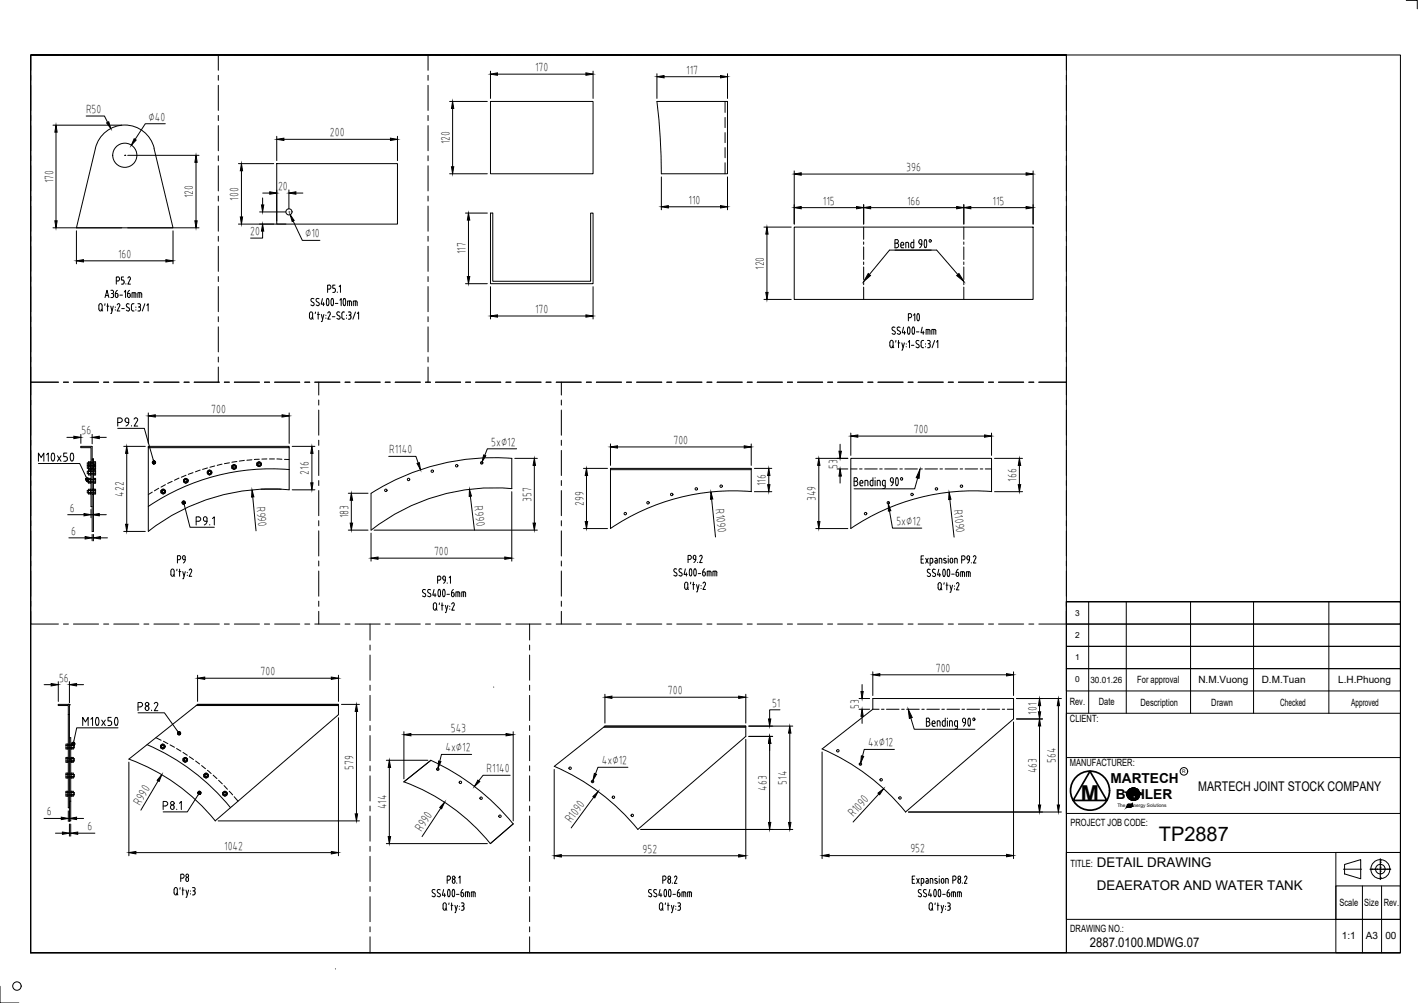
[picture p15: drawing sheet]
<svg xmlns="http://www.w3.org/2000/svg" width="420mm" height="297mm" viewBox="0 0 420 297" stroke-linecap="round" stroke-linejoin="round" font-family="sans-serif">
<defs><g id="words">
<text font-size="6.5" x="320.3" y="237.1">M</text>
<text font-size="5.9" x="343.4" y="248.9">TP2887</text>
<g font-size="4.1">
<text x="329" y="231.8">MARTECH</text>
<text x="330.7" y="236.7">B</text>
<text x="338.1" y="236.7">ILER</text>
</g>
<g font-size="4">
<text x="355" y="234.2">MARTECH JOINT STOCK COMPANY</text>
<text x="325" y="256.8">DETAIL DRAWING</text>
<text x="325" y="263.5">DEAERATOR AND WATER TANK</text>
<text x="322.9" y="280.4">2887.0100.MDWG.07</text>
</g>
<g font-size="3.6">
<text x="158.5" y="21">170</text>
<text x="203.3" y="21.8">117</text>
<text x="25.5" y="33.4">R50</text>
<text x="44" y="35.8">∅40</text>
<text x="97.7" y="40.3">200</text>
<text x="133.2" y="42.7" transform="rotate(-90 133.2 42.7)">120</text>
<text x="268.5" y="50.6">396</text>
<text x="15.7" y="54.3" transform="rotate(-90 15.7 54.3)">170</text>
<text x="57.1" y="58.7" transform="rotate(-90 57.1 58.7)">120</text>
<text x="70.6" y="59.4" transform="rotate(-90 70.6 59.4)">100</text>
<text x="82.4" y="56.2">20</text>
<text x="204" y="60.3">110</text>
<text x="243.8" y="60.6">115</text>
<text x="268.8" y="60.6">166</text>
<text x="294.1" y="60.6">115</text>
<text x="74.1" y="69.6">20</text>
<text x="90.4" y="70.3">∅10</text>
<text x="35" y="76.4">160</text>
<text x="137.9" y="75.3" transform="rotate(-90 137.9 75.3)">117</text>
<text x="226.3" y="80" transform="rotate(-90 226.3 80)">120</text>
<text x="158.5" y="92.7">170</text>
<text x="62.6" y="122.2">700</text>
<text x="24.2" y="128.6">56</text>
<text x="145.5" y="132">5x∅12</text>
<text x="199.6" y="131.5">700</text>
<text x="270.8" y="128.2">700</text>
<text x="115.3" y="134.2">R1140</text>
<text x="91.4" y="140.6" transform="rotate(-90 91.4 140.6)">216</text>
<text x="226.9" y="144" transform="rotate(-90 226.9 144)">116</text>
<text x="248" y="138.8" transform="rotate(-90 248 138.8)">53</text>
<text x="301.1" y="142.6" transform="rotate(-90 301.1 142.6)">166</text>
<text x="36.6" y="147.1" transform="rotate(-90 36.6 147.1)">422</text>
<text x="140.6" y="149.9" transform="rotate(83 140.6 149.9)">R990</text>
<text x="157.4" y="148.6" transform="rotate(-90 157.4 148.6)">357</text>
<text x="172.8" y="149.8" transform="rotate(-90 172.8 149.8)">299</text>
<text x="241.6" y="148.4" transform="rotate(-90 241.6 148.4)">349</text>
<text x="20.7" y="151.5">6</text>
<text x="76.1" y="150.1" transform="rotate(84 76.1 150.1)">R990</text>
<text x="103.2" y="153.5" transform="rotate(-90 103.2 153.5)">183</text>
<text x="212.1" y="150.9" transform="rotate(84 212.1 150.9)">R1090</text>
<text x="265.6" y="155.5">5x∅12</text>
<text x="282.7" y="150.9" transform="rotate(83 282.7 150.9)">R1090</text>
<text x="21" y="158.3">6</text>
<text x="128.6" y="164.4">700</text>
<text x="17.5" y="201.9">56</text>
<text x="77.2" y="199.9">700</text>
<text x="277.3" y="198.9">700</text>
<text x="197.9" y="205.6">700</text>
<text x="228.8" y="209.3">51</text>
<text x="254.5" y="209.9" transform="rotate(-90 254.5 209.9)">53</text>
<text x="307.1" y="211.7" transform="rotate(-90 307.1 211.7)">101</text>
<text x="133.6" y="216.7">543</text>
<text x="257.3" y="221">4x∅12</text>
<text x="132" y="222.5">4x∅12</text>
<text x="178.4" y="226.3">4x∅12</text>
<text x="312.7" y="226" transform="rotate(-90 312.7 226)">564</text>
<text x="104.7" y="228" transform="rotate(-90 104.7 228)">579</text>
<text x="144.2" y="228.7">R1140</text>
<text x="233.1" y="232.4" transform="rotate(-90 233.1 232.4)">514</text>
<text x="307.1" y="229" transform="rotate(-90 307.1 229)">463</text>
<text x="41.4" y="238.6" transform="rotate(-60 41.4 238.6)">R990</text>
<text x="114.5" y="239.7" transform="rotate(-90 114.5 239.7)">414</text>
<text x="227.2" y="234.1" transform="rotate(-90 227.2 234.1)">463</text>
<text x="13.8" y="241.5">6</text>
<text x="25.9" y="245.8">6</text>
<text x="169.2" y="243.8" transform="rotate(-54 169.2 243.8)">R1090</text>
<text x="252.8" y="242" transform="rotate(-48 252.8 242)">R1090</text>
<text x="66.4" y="251.6">1042</text>
<text x="124.8" y="246.5" transform="rotate(-57 124.8 246.5)">R990</text>
<text x="190.4" y="252.5">952</text>
<text x="269.7" y="252.5">952</text>
</g>
<g font-size="3">
<text x="337" y="202.3">For approval</text>
<text x="355.1" y="202.2">N.M.Vuong</text>
<text x="373.8" y="202.2">D.M.Tuan</text>
<text x="396.5" y="202.2">L.H.Phuong</text>
<text x="316.9" y="208.9">Rev.</text>
<text x="325.6" y="208.8">Date</text>
<text x="337.9" y="208.9">Description</text>
<text x="358.9" y="208.9">Drawn</text>
<text x="379.3" y="208.9">Checked</text>
<text x="400.3" y="208.9">Approved</text>
<text x="317" y="213.9">CLIENT:</text>
<text x="317" y="227">MANUFACTURER:</text>
<text x="317.2" y="244.6">PROJECT JOB CODE:</text>
<text x="317.2" y="256.8">TITLE:</text>
<text x="396.9" y="268.3">Scale</text>
<text x="404.2" y="268.3">Size</text>
<text x="410" y="268.3">Rev.</text>
<text x="317.1" y="276.1">DRAWING NO.:</text>
<text x="397.6" y="278.1">1:1</text>
<text x="404.7" y="278.1">A3</text>
<text x="410.5" y="278.1">00</text>
</g>
<text font-size="2.6" x="323.1" y="202.2">30.01.26</text>
<g font-size="2.5">
<text x="318.6" y="182.3">3</text>
<text x="318.6" y="188.9">2</text>
<text x="318.6" y="195.5">1</text>
<text x="318.6" y="202.1">0</text>
</g>
<g font-size="1.4">
<text x="350.3" y="229">R</text>
<text x="331.1" y="239">The</text>
<text x="335.9" y="239">nergy Solutions</text>
</g>
</g></defs>
<!-- layer: DUONGCHINH -->
<g fill="none" stroke="#000" stroke-width=".3">
<path d="M145.3 30h30.4v21.5h-30.4zM194.6 30h21v21.5h-19.6M45.7 43.9a8.9 8.9 0 0 0-8.7-6.9 8.9 8.9 0 0 0-8.7 6.9l-5.7 23.6h28.7l-5.7-23.6M82 48.5h35.8v17.9h-35.8zM145.3 63.1h.7v20.2h29v-20.2h.7v20.9h-30.4zM235.3 67.3h70.8v21.4h-70.8zM43.9 132.2h41.8v.4h-41.8zM43.9 132.6v24.8M85.7 132.6v12.5a59 59 0 0 0-41.7 12.2M85.7 139.1a65 65 0 0 0-41.7 10.9M151.6 135.7v9M151.7 135.7a67.9 67.9 0 0 0-41.7 10.4"/>
<path d="M180.9 139.1h41.7M83.3 144.9h-6M109.9 146.1v10.9M151.7 144.7a59 59 0 0 0-41.7 12.3M222.6 145.6a65 65 0 0 0-41.7 10.9v-17.8h41.7v6.9M293.8 145.6v-9.9h-41.7v20.8M293.8 145.6a65 65 0 0 0-41.7 10.9M58.1 208.9h42.2M58.4 208.7l-20.2 16.1M58.5 208.6h41.8v3.1l-36.5 31.4a58.6 58.6 0 0 0-25.6-18.3M178.8 215.4h42.2M179.1 215.2l-14.8 11.8a65 65 0 0 1 24.7 18.6"/>
<path d="M179.2 215h41.8v3.1l-32 27.5M258.6 206.9h41.7v6l-32 27.6M258.6 210l-15 11.8M43.6 220.5a65 65 0 0 1 24.7 18.7M127.7 225.2l-8 6.3M152.1 244l-6.8 5.8"/>
<circle cx="37" cy="46" r="3.6"/>
<circle cx="85.6" cy="62.7" r=".91"/>
<circle cx="128.1" cy="139.5" r=".36"/>
<circle cx="135.3" cy="137.9" r=".36"/>
<circle cx="142.7" cy="137.1" r=".36"/>
<circle cx="114.3" cy="145.2" r=".36"/>
<circle cx="121.1" cy="142" r=".36"/>
<circle cx="185.3" cy="152.1" r=".36"/>
<circle cx="192" cy="148.9" r=".36"/>
<circle cx="199" cy="146.4" r=".36"/>
<circle cx="206.3" cy="144.8" r=".36"/>
<circle cx="213.7" cy="144" r=".36"/>
<circle cx="256.5" cy="152.1" r=".36"/>
<circle cx="263.2" cy="148.9" r=".36"/>
<circle cx="270.2" cy="146.4" r=".36"/>
<circle cx="277.5" cy="144.8" r=".36"/>
<circle cx="284.9" cy="144" r=".36"/>
</g>
<!-- layer: 0 -->
<g fill="none" stroke="#000" stroke-width=".3">
<path d="M9.1 16.3h405.9v265.9h-405.9h306.9v-265.9h-306.9v265.9zM416.7 .1h3.2v2.5M194.6 30a181.8 181.8 0 0 1 1.4 21.5M29.5 90h.5a1.84 1.84 0 0 1 0 2h-.5a1.8 1.8 0 0 1 0-2zM30 91.6l.4 .5M31.1 88.1l.6-2.1 .6 2.1M31.1 89.9l-.1 .6M31.3 87.5h.8M31.7 90.7h.6M31.9 89.9v2.2M32.8 90.7l.4 1.4M32.9 86h.6l.2 .5-.2 .4h-.5"/>
<path d="M33.3 86.9l.3 .2v.8l-.7 .2M33.6 90.7l-.6 2.1h-.2M34.2 90.9v.1M34.2 91.7v.1M34.5 83.2h.4M34.5 86.9h-.3v1l.6 .2 .2-.5M34.6 86.9l.3 .1 .1 .4M34.8 86l-.4 .4-.2 .5M34.9 82h-.4v2.1M34.9 87.4v.3M34.9 82a.63 .63 0 0 1 .5 .6 .63 .63 0 0 1-.5 .6M35.1 89.9l-.4 .4"/>
<path d="M35.2 89.9l.3 .3v.4M35.4 90.7l-.7 1.4h.8M35.5 87.4h.8M36.1 91.4h.7M36.4 82.9l.4 .5M36.6 82h-.6v1h.4M36.7 83.4v.3M36.8 83.7l-.2 .4h-.6M36.8 86.5l.4-.5v2.1M37.3 84v.1M37.8 89.9l.5 .2M37.8 86.9h.4"/>
<path d="M37.8 89.9l-.3 .2-.1 .4 .7 .7a.51 .51 0 0 1 .1 .8 .51 .51 0 0 1-.8-.1M37.9 82.3a.42 .42 0 0 1 .6-.2 .42 .42 0 0 1 .1 .6l-.7 1.4h.8M38.2 86.9a.6 .6 0 0 1 .4 .7 .6 .6 0 0 1-.6 .5l-.2-1.2M38.4 86l-.4 .4-.2 .5M38.9 90.5l.1 1.3 .4 .3M39.4 92.1h.3M39.4 89.9h.3M39.4 89.9l-.5 .6M39.7 86.7v1.4M40 86.7h-.9v1.4M40 86.7l.3 .4M40.3 87.1v1"/>
<path d="M40.3 90.9v.1M40.3 91.7v.1M40.9 89.9l.7 .3v.5l-.3 .2M41 90.9h.2M41.3 90.9l.4 .5M41.4 86.7v1.4M41.6 91.4l-.1 .6-.6 .1M41.7 86.7h-.8v1.4M41.7 86.7l.3 .2v1.2M42.9 89.9l-.7 2.2M43.5 90.5l.4-.6v2.2M92.3 89.3l.6 .3a.52 .52 0 0 1 0 .8 .52 .52 0 0 1-.8-.1"/>
<path d="M92.4 94.1l.4 .4M92.6 93v.9M92.7 93l-.3-.6h-.2l-.4 .3a1.87 1.87 0 0 0 .1 1.7h.5l.3-.5M93 88.5a.52 .52 0 0 0-.8 0 .52 .52 0 0 0 .1 .8M93.5 92.4l-.1 .5M94.1 93.1h.6M94.3 92.4v2.1M94.5 88.5a.52 .52 0 0 0-.7 0 .52 .52 0 0 0 .1 .8l.5 .3a.5 .5 0 0 1 .1 .8 .5 .5 0 0 1-.8-.1M95.2 93.1l.4 1.4M95.5 88.4l-.3 1.7h.9M95.8 89.6v.9M96 93.1l-.6 2.1h-.2"/>
<path d="M96.6 93.3v.2M96.6 94.2v.1M96.9 90.4h.4M97.1 92.7a.42 .42 0 0 1 .6-.3 .42 .42 0 0 1 .1 .7l-.7 1.4h.8M97.3 88.5l-.1-.1a1.36 1.36 0 0 0-.3 2M97.3 88.5l.2 .8-.2 1.1M97.5 84.4h-.4v2.2M97.6 84.4a.63 .63 0 0 1 .4 .6 .63 .63 0 0 1-.4 .6h-.5M98.2 90.4a1.36 1.36 0 0 1 .4-2l.2 .9-.1 1.1M98.3 90.4h.3M98.5 93.8h.7M98.6 86.6h.4"/>
<path d="M99.3 84.4h-.7v1h.6l.2 .5M99.4 85.9v.2M99.4 89.9h.7M99.4 86.1l-.4 .5M99.9 86.5v.1M100.2 92.4l-.3 .1-.1 .4 .7 .7M100.2 92.4l.5 .1M100.5 84.9l.4-.5v2.2M100.6 93.6a.52 .52 0 0 1 0 .8 .52 .52 0 0 1-.8-.1M100.7 88.9l.4-.5v2.1M101.7 94.5h.4M101.7 92.4h.4"/>
<path d="M101.7 92.4h-.2a2 2 0 0 0-.1 1.9l.3 .2M101.8 90.4a1.36 1.36 0 0 1 .3-2l.3 .9-.1 1.1M101.9 90.4h.3M102.7 93.3v.2M102.7 94.2v.1M103.2 94.5h.4M103.2 92.4h.4M103.4 93.3h.2M103.5 89.1v1.4M103.6 92.4l.4 .4-.4 .5M103.6 93.3l.4 .2v.6M103.8 89.1h-.8v1.4"/>
<path d="M103.8 89.1l.3 .2v1.2M104 94l-.4 .5M104.7 90.5v-1.4l1 .1 .1 1.3M105.3 89.1v1.4M105.3 92.4l-.7 2.1M105.9 92.9l.4-.5v2.1M264.3 98.8l.6 .2M265.1 98.1l.2 .5-.4 .4M265.2 97a.52 .52 0 0 0-.8 0 .52 .52 0 0 0 .1 .8l.5 .3M265.9 98.8l.5 .2M266.6 98.1l.2 .5-.4 .4M266.7 97a.52 .52 0 0 0-.8 0 .52 .52 0 0 0 .1 .8l.6 .3"/>
<path d="M267.7 96.9l-.4 1.6h1M268 98.1v.9M269.2 94.1h.4a.6 .6 0 0 0 .5-.6 .6 .6 0 0 0-.5-.6h-.4v2.1M269.4 96.9v-.1a1.5 1.5 0 0 0-.1 2.2l.1-.1M269.5 97l.2 .7-.2 1.2M270.4 97l-.2 .7 .2 1.2M270.4 96.9l.1-.1a1.5 1.5 0 0 1 .1 2.2l-.2-.1M270.7 93.4l.4-.5v2.1M271.5 98.3h.8M271.8 93l.2-.1a1.35 1.35 0 0 1 .2 2.1 1.36 1.36 0 0 1-.4-2zM273.3 96.9l-.4 1.6h.9M273.6 98.1v.9"/>
<path d="M275 97.6v1.4M275.2 97.6h-.8v1.4M275.2 97.6l.3 .2v1.2M276.1 99v-1.4h1l.2 1.4M276.7 97.6v1.4M263.7 101.4v1M263.7 101.4l.5-.6 .5 .6M263.7 102.4l.5 .6 .5-.6M264.3 102.5l.5 .5M264.6 101.4v1M265.5 100.8l-.1 .5M266.1 101.5h.5"/>
<path d="M266.2 100.8v2.2M267.2 101.5l.4 1.5M268 101.5l-.6 2.2h-.2M268.5 101.8v.1M268.5 102.6v.1M269.1 101.3l.4-.5v2.2M270 102.3h.8M272.3 100.9a.52 .52 0 0 0-.8 .1 .52 .52 0 0 0 .1 .7l.5 .4a.51 .51 0 0 1 .1 .8 .51 .51 0 0 1-.8-.2M272.9 101.4v1a.6 .6 0 0 0 .8 .6M273.7 100.8a.56 .56 0 0 0-.8 .6M274.2 101.8v.1M274.2 102.6v.1"/>
<path d="M274.8 103h.4M274.8 100.8h.4M275 101.8h.2M275.2 100.8l.4 .3v.5l-.4 .2 .4 .4M275.6 102.3v.2M275.6 102.5l-.4 .5M276.9 100.8l-.7 2.2M277.5 101.3l.4-.5v2.2M11.4 137.3h12.2l1.9 3.9M26.2 138.2h.8M26.2 137.6h.2M26.5 137.6h.5"/>
<path d="M26.8 136.8v2.2M26.8 139.2v1.5M26.8 132.6h-2.8v-.4l3.3 .1v25.1h.4v-21.5h-.4M26.9 132.5l.1 17.5h.3M27 139.1h.3M27 136.8h-.8v2.2h.8M27 139.2h-.8v1.5h.8M27 138.7h.7M27 137.1h.7M27 139.5h.7M27 138.9h.3M27.3 137.1h-1.4v.7l1.8 .1"/>
<path d="M27.3 139.6h-1.4v.7h1.4M27.3 136.1h.4M27.4 138.7h.3M27.4 139.6h.3M27.4 137.1h.3M27.7 137.9l-1.8 .1v.7h1.4M27.7 136.8h.6v2.2h-.6M27.7 139.2h.6v1.5h-.6M27.7 138.2h.6M27.7 137.6h.3M27.9 138h.1M27.9 138.7h.4"/>
<path d="M27.9 139.6h.4M27.9 137.1h.4M27.9 137.8h.4M27.9 136.8v2.2M27.9 139.2v1.5M28.2 138h.1M28.2 137.6h.1M34.9 126.9h7.9l2.6 9.2M57.2 140l-1.4 .5M59.3 139.2l-1.4 .5M61.5 139.6l.6-.4 .6 .4v.7l-.6 .4-.6-.4zM61.5 138.6l-1.5 .4"/>
<path d="M61.7 139.9l.1 .3M61.8 139.6l-.1 .2M62 139.5l.3 .1M62.4 139.7l.1 .2M63.6 138l-1.4 .4M65.8 137.5l-1.5 .3M68 137.1l-1.5 .2M68.7 138l.6-.4 .6 .4v.7l-.6 .3-.6-.3zM68.9 138.3l.1 .3M69.1 138l-.1 .2M69.1 138.7h.3M69.3 137.9l.3 .1"/>
<path d="M69.6 138l.2 .3M69.7 138.4l-.1 .3M70.2 136.7l-1.5 .2M72.4 136.3l-1.5 .3M74.6 136.2l-1.4 .1M76.1 137.1l.7-.3 .5 .3v.7l-.5 .4-.7-.4zM76.3 137.5l.1 .2M76.5 137.1l-.2 .3M76.5 137.8l.3 .1M76.7 137.1h.3M76.8 136l-1.4 .1M77 137.2l.2 .3"/>
<path d="M77.1 137.6l-.1 .2M79.1 135.9l-1.5 .1M79.8 135.9h1.5M82 135.9l1.5 .1M84.3 136l1.4 .1M26.8 141.7v1.4M26.8 144.9v1.4M27 141.7h-.8v1.4h.8M27 144.9h-.8v1.4h.8M27 140.4h.7M27 146h.7M27 145.2h.7"/>
<path d="M27.3 145.2h-1.4v.8h1.4M27.3 145.1h.4M27.3 146.5h.4M27.3 144.9h.4M27.4 140.3h.3M27.4 145.2h.3M27.4 146h.3M27.7 142h-1.8v.7l1.8 .1M27.7 144.9h.6v1.4h-.6M27.7 141.7h.6v1.4h-.6M27.9 140.3h.4M27.9 142h.4"/>
<path d="M27.9 142.7h.4M27.9 145.2h.4M27.9 146h.4M27.9 141.7v1.4M27.9 144.9v1.4M45.1 145.7l-1.2 .8M47 144.6l-1.2 .8M47.7 145.2l.6-.3 .6 .3v.8l-.6 .3-.6-.3zM47.9 145.6l.1 .3M48.1 145.2l-.2 .2M48.1 146h.3M48.3 145.2h.2"/>
<path d="M48.6 145.3l.1 .3M48.7 145.7l-.2 .3M49 143.5l-1.3 .8M51 142.6l-1.3 .6M53 141.6l-1.3 .6M54.4 142l.6-.3 .7 .3v.7l-.7 .4-.6-.4zM54.6 142.4l.1 .2M54.7 149.7l1.6 6.5h7.2M54.8 142l-.1 .2M54.8 142.7l.3 .1M54.9 142h.3M55.1 140.7l-1.4 .6"/>
<path d="M55.4 142.1l.1 .3M55.4 142.5l-.2 .2M61.8 140.3l.3 .1M62.5 140.1l-.2 .2M50.9 168.6l.2-.1 .4 .3 .1 1.3-.2 .5h-.5a1.75 1.75 0 0 1 0-2zM51.3 170.2l.5 .5M52.5 168.6l-.1 .4M53 169.3h.6M53 164.6h-.4v2.1M53.1 164.5a.63 .63 0 0 1 .5 .6 .63 .63 0 0 1-.5 .7h-.5M53.2 168.6v2.1M54.1 169.3l.4 1.4"/>
<path d="M54.9 165.8a.64 .64 0 0 1-.8-.5 .64 .64 0 0 1 .4-.8 1.45 1.45 0 0 1-.2 2.2M54.9 169.3l-.5 2.1h-.3M55.5 169.5v.1M55.5 170.3v.2M56.1 168.9a.42 .42 0 0 1 .6-.3 .42 .42 0 0 1 .1 .7l-.8 1.4h.8M125.9 175.8a.52 .52 0 0 1 .1 .8 .52 .52 0 0 1-.8-.1M126.1 174.7a.52 .52 0 0 0-.8 0 .52 .52 0 0 0 .1 .8l.5 .3M127.5 175.8a.52 .52 0 0 1 0 .8 .52 .52 0 0 1-.8-.1M127.6 174.7a.52 .52 0 0 0-.8 0 .52 .52 0 0 0 .1 .8l.6 .3M128.6 174.6l-.4 1.7h1M128.6 178.6h.5a1.84 1.84 0 0 1 0 2h-.5a1.8 1.8 0 0 1 0-2zM128.9 175.8v.9"/>
<path d="M129.7 171.8h.5a.6 .6 0 0 0 .4-.6 .6 .6 0 0 0-.5-.6h-.4v2.1M129.9 174.7l-.1 .8 .1 1.1M130 174.7v-.1a1.5 1.5 0 0 1 .2 2.1l-.2-.1M130.2 178.5l-.1 .6M130.8 179.3h.6M131 178.5v2.2M131.2 171.1l.4-.5 .4 .5M131.2 171.3l.2 .4 .6 .1M131.2 171.1v.2M131.4 174.6a1.37 1.37 0 0 1 0 2.1l-.3-.9zM132 171.1v.6M132 179.3l.3 1.4"/>
<path d="M132 171.7l-.2 .6-.4 .4M132.4 176h.8M132.5 172.6v.1M132.7 179.3l-.6 2.1h-.1M133.1 171.1l.4-.5v2.1M133.3 179.5v.1M133.8 175.5l.2 1.2h.4l.2-.5M133.8 175.5h.4M133.8 178.9a.43 .43 0 0 1 .6-.3 .43 .43 0 0 1 .2 .7M134.2 175.5l.3 .1 .1 .4M134.3 174.6l-.4 .4-.1 .5M134.5 179.3l-.6 1.4h.7"/>
<path d="M134.5 176v.3M135.7 175.3v1.4M135.9 175.3h-.8v1.4M135.9 175.3l.3 .2v1.2M136.8 176.7v-1.4h1l.2 1.4M137.4 175.3v1.4M200 168.4l.5 .2M200 168.4l-.3 .2v.4l.7 .7M200.4 169.7a.52 .52 0 0 1 .1 .8 .52 .52 0 0 1-.9-.2M201.9 169.7a.52 .52 0 0 1 .1 .8 .52 .52 0 0 1-.8-.2M202 168.6a.51 .51 0 0 0-.7 0 .51 .51 0 0 0 .1 .8l.5 .3M202.9 174l.4 .6 .5-.6"/>
<path d="M203.1 168.5l-.4 1.6h.9M203.4 169.7v.9M203.5 174.1l.5 .5M203.8 173v1M203.8 173l-.2-.5h-.5l-.2 .5v1M204.3 164.5h-.4v2.1M204.4 164.5a.63 .63 0 0 1 .5 .6 .63 .63 0 0 1-.5 .6h-.5M204.4 168.6l-.2 .7 .2 1.2M204.4 168.6l.1-.1a1.44 1.44 0 0 1 .1 2.1l-.2-.1M204.7 172.4l-.1 .5M205.2 173.1h.6M205.4 172.4v2.2"/>
<path d="M205.7 168.6l.1-.1a1.35 1.35 0 0 1 .2 2.1 1.36 1.36 0 0 1-.3-2zM206.2 165l-.1 .9-.5 .7M206.2 164.9l-.2-.4a.59 .59 0 0 0-.6 .5 .59 .59 0 0 0 .4 .7h.4M206.4 173.1l.4 1.5M206.7 166.5v.1M206.9 169.9h.7M207.1 173.1l-.5 2.2h-.2M207.3 164.8a.42 .42 0 0 1 .6-.3 .42 .42 0 0 1 .1 .7l-.7 1.4h.8M207.7 173.4v.1M207.7 174.2v.1M208.2 170.1l.4 .5 .4-.5M208.2 169.4v.7"/>
<path d="M208.2 169.4h.4M208.3 172.8a.42 .42 0 0 1 .6-.3 .42 .42 0 0 1 .1 .7l-.7 1.4h.7M208.6 169.4l.4 .3v.4M208.8 168.5l-.4 .3-.2 .6M209.5 170.6v-1.5l1 .1 .2 1.4M210.1 169.1v1.5M211.8 169.1v1.5M212.4 169.6v1M212.4 169.6l-.1-.4-1.1-.1v1.5M272.9 165.6h.6M273.7 164.6h-.8v2.2h.8M274.3 165.3l.7 1.5"/>
<path d="M274.9 169.5l.6 .3M275 165.3l-.7 1.5M275.5 169.8a.53 .53 0 0 1 .1 .8 .53 .53 0 0 1-.9-.1M275.6 168.7a.51 .51 0 0 0-.8 0 .51 .51 0 0 0 .2 .8M276.4 165.7l-.2-.3-.6-.1v2.2M276.4 166.3l-.2 .4-.6 .1M276.4 165.8v.6M277 169.8a.53 .53 0 0 1 .1 .8 .53 .53 0 0 1-.8-.1M277 165.3h.4M277.1 168.7a.51 .51 0 0 0-.7 0 .51 .51 0 0 0 .1 .8l.5 .3M277.2 166.1h.5M277.4 165.3l.3 .4"/>
<path d="M277.7 165.8v1l-.7-.2 .3-.6M278 173.2l.4-.7 .5 .7M278 173.2v.9l.2 .5h.5l.2-.5M278.2 168.6l-.4 1.7h.9M278.4 169.8v1M278.6 174.2l.5 .5M278.9 173.2v.9M279.1 165.7l-.2-.3-.6-.1v1.5M279.1 165.8v1M279.5 168.7l-.2 .7 .2 1.2M279.5 168.7l.1-.1a1.36 1.36 0 0 1 0 2.1l-.1-.1M279.8 172.6l-.1 .4"/>
<path d="M280.3 166.1v.6l-.7-.1M280.3 165.5l-.4-.2-.3 .2 .6 .7M280.3 173.3h.6M280.5 172.6v2.1M281 164.6v.1M281 165.3v1.5M281.2 168.7l-.1-.1a1.38 1.38 0 0 0-.2 2.1l.3-.1M281.2 168.7l.2 .7-.2 1.2M281.5 173.3l.4 1.4M281.5 166.3l.1-.8 .3-.2 .4 .2v.8M281.5 166.3l.4 .4 .4-.4M282 170h.7"/>
<path d="M282.2 173.3l-.5 2.1h-.2M282.8 173.5v.1M282.8 174.4v.1M283.3 165.3h-.4v1.5M283.3 165.3l.3 .4M283.4 172.9a.42 .42 0 0 1 .6-.3 .42 .42 0 0 1 .1 .7l-.7 1.4h.7M283.6 165.8v1M283.7 169.5a.6 .6 0 0 1 .3 .6 .6 .6 0 0 1-.5 .5l-.2-1.1h.4M283.9 168.6l-.4 .3-.2 .6M284.6 170.8v-1.5l1 .1 .2 1.4M284.9 165.8h.6a.6 .6 0 0 0 .5-.6 .6 .6 0 0 0-.5-.6h-.6v2.2M285.2 169.3v1.5"/>
<path d="M286.5 165.1l.4-.5 .4 .5M286.5 165.1l.1 .5 .3 .2h.4v-.7M286.9 169.3v1.5M287.1 169.3h-.8v1.5M287.2 169.3l.2 .2 .1 1.3M287.3 165.7l-.2 .7-.4 .4M287.8 166.7h.1M288.8 164.6l-.4 .3M288.8 164.6l.4 .6-.8 1.5h.8M316 178.2v6.6h99v-6.6h-99h99v104h-99zM322.6 178.2v33M333.7 178.2v33"/>
<path d="M352.8 178.2v33M371.4 178.2v33M393.7 178.2v33M129.1 180.2l.4 .5M133.3 180.3v.2M316 184.8h99v6.6h-99zM316 191.4h99v6.6h-99zM316 198h99v6.6h-99zM20.1 208.9l.1 30.3h.4M20.2 208.6h.1M20.2 211.6h.4M20.6 208.7h.1"/>
<path d="M20.6 208.7v34.4h.4v-24.6h-.4M20.6 208.7l-3.3-.1v.3h2.8M35 215.5h-12.3l-.8 3.9M40.9 211.1h7.8l3.8 5.3M46.2 218.5l1.6 .7M48.4 219.5l1.3 .7M58.5 208.6l-.1 .1M179.2 215l-.1 .2M258.6 206.9v3.1M316 211.2h99v29.7h-99zM19.6 224.7h.5M19.6 225.4h.5"/>
<path d="M19.6 234.7h.5M19.6 235.4h.5M19.6 230.1h.5M19.6 229.3h.5M19.6 220.8h.5M19.6 221.5h.5M20.1 220.4v1.4M20.1 224.3v1.4M20.1 229v1.4M20.1 234.3v1.5M20.2 220.4h-.6v1.4h.6M20.2 224.3h-.6v1.4h.6"/>
<path d="M20.2 229h-.6v1.4h.6M20.2 234.3h-.6v1.5h.6M20.2 224.6h.2M20.2 225.4h.2M20.2 234.7h1.8v.7h-1.4M20.2 235.4h.2M20.2 229.3h.2M20.2 220.8h.2M20.2 220.5h.4M20.2 229.3h.8M20.2 220.7h.8M20.2 225.5h.8"/>
<path d="M20.2 224.6h.8M20.2 235.5h.8M20.6 237.3h.4M20.6 224.9h.4M20.6 224.6h1.4v.8h-1.4M20.6 229.3h1.4v.8h-1.8M20.6 220.8h1.4v.7h-1.8M21 224.3h.7v1.4h-.7M21 234.3h.7v1.5h-.7M21 220.4h.7v1.4h-.7M21 229h.7v1.4h-.7M21.1 220.4v1.4"/>
<path d="M21.1 224.3v1.4M21.1 229v1.4M21.1 234.3v1.5M47.6 220.8l.6-.4 .6 .4v.7l-.6 .3-.6-.3zM47.8 221.1l.1 .3M48 220.8l-.2 .2M48 221.5h.3M48.1 220.7l.3 .1M48.5 220.8l.1 .3M48.6 221.2l-.2 .3M50.4 220.6l1.3 .7M52.3 221.7l1.3 .7"/>
<path d="M54.2 222.8l1.3 .9M54.3 224.7l.6-.4 .6 .4v.7l-.6 .3-.6-.3zM54.5 225l.1 .3M54.7 224.6l-.2 .3M54.7 225.4l.2 .1M54.8 224.6h.3M55.2 224.8l.1 .2M55.3 225.2l-.2 .2M56.1 224.1l1.2 .8M58 225.4l1.1 .9M58.6 235.5l-3.1 4.9h-7.2M59.7 226.7l1.2 1"/>
<path d="M60.4 229.3l.6-.3 .7 .3v.8l-.7 .3-.6-.3zM60.6 229.7l.1 .3M60.8 229.3l-.1 .3M60.8 230.1h.3M61 229.3h.3M61.4 229.4l.1 .3M61.4 229.9l-.1 .2M61.5 228.1l1.1 1M63.2 229.6l1.1 1M64.8 231.1l1.1 1M66 234.7l.6-.4 .6 .4v.7l-.6 .4-.6-.4zM66.2 235.1l.1 .2"/>
<path d="M66.4 232.6l1 1.2M66.4 234.7l-.1 .2M66.4 235.4h.3M66.5 234.6l.3 .1M66.9 234.8l.2 .3M67 235.2l-.2 .2M67.9 234.3l1 1.1M69.4 236l1.1 1.3M119.7 231.5l8-6.3a67.9 67.9 0 0 1 24.3 18.8l-6.7 5.8a58.8 58.8 0 0 0-25.6-18.3zM243.6 221.8a65 65 0 0 1 24.7 18.7M316 224.4h99M334 239.1l.3-.3h.7l.6-.2-.5 .4z"/>
<path d="M334.1 238.2l1.1-.1 .4-.2-.3 .3-1.3 .2zM334.1 238.5l1.1-.1 .4-.2-.3 .3-1.3 .2zM54.1 258.9h-.5v2.2M54.1 258.9a.63 .63 0 0 1 .5 .6 .63 .63 0 0 1-.5 .6h-.5M55.3 259.9a.55 .55 0 0 1 .6 .5 .55 .55 0 0 1-.6 .6l-.2-.4zM135.9 260l.4-.6v2.2M196.8 259.4h-.4v2.2M196.9 259.4a.63 .63 0 0 1 .5 .6 .63 .63 0 0 1-.5 .6M199.8 259.8a.42 .42 0 0 1 .6-.3 .42 .42 0 0 1 .1 .7l-.7 1.4h.8M271.1 259.4h-.8v2.2h.8M278.3 259.4v.2M285.8 259.8a.42 .42 0 0 1 .6-.3 .42 .42 0 0 1 .1 .7l-.8 1.4h.8"/>
<path d="M316 252.5h99v19.8h-99zM395.8 252.5h19.2v29.7h-19.2zM398.4 256l4.8-1.4v5.7l-4.8-1.5zM51.6 263.5v.9M51.6 263.4l.5-.6 .5 .6M51.6 264.4l.5 .6 .5-.6M52.2 264.5l.5 .5M52.5 263.5v.9M53.4 262.9l-.1 .4M54 263.6h.5M54.1 262.9v2.1M55.1 263.6l.4 1.4"/>
<path d="M55.9 263.6l-.6 2.2h-.2M56.4 263.8v.1M56.4 264.7v.1M57 262.9h.4M57 265h.4M57.2 263.8h.2M57.4 262.8l.4 .3v.5l-.4 .2 .4 .5M57.8 264.3v.2M57.8 264.5l-.4 .5M128.9 263.5a.52 .52 0 0 0-.8 .1 .52 .52 0 0 0 .1 .7l.5 .4a.51 .51 0 0 1 .1 .8 .51 .51 0 0 1-.8-.2M130.3 264.7a.52 .52 0 0 1 .1 .8 .52 .52 0 0 1-.9-.2M130.4 263.5a.52 .52 0 0 0-.7 .1 .52 .52 0 0 0 .1 .7l.5 .4"/>
<path d="M131.4 263.4l-.3 1.7h.9M131.5 267.4h.5a1.84 1.84 0 0 1 0 2.1h-.5a1.8 1.8 0 0 1 0-2.1zM131.7 264.6v1M131.9 269.1l.5 .5M132.5 260.7h.5M132.8 263.6a1.36 1.36 0 0 0 .3 2l.3-.9-.2-1.1M132.8 263.5h.4M133 260.6a.6 .6 0 0 0 .5-.6 .6 .6 0 0 0-.5-.6h-.5v2.2M133.1 267.4l-.1 .5M133.6 268.1h.6M133.8 267.4v2.2M134.1 263.6a1.36 1.36 0 0 0 .3 2l.3-.9-.1-1.1"/>
<path d="M134.2 263.5h.3M134.2 260.4a.55 .55 0 0 1 .6 .6 .55 .55 0 0 1-.6 .5l-.2-.6zM134.8 268.1l.4 1.5M135.3 264.9h.7M135.3 261.5v.1M135.6 268.1l-.6 2.2h-.2M136.1 268.4v.1M136.1 269.2v.1M136.6 264.4l.2 1.1h.4l.2-.4M136.6 264.4h.4M136.7 267.4h.4M136.7 269.6h.4"/>
<path d="M136.9 268.4h.2M137 264.4l.3 .1 .1 .4M137.1 267.4l.4 .5-.4 .4 .3 .3 .1 .5M137.2 263.4l-.4 .4-.2 .6M137.4 264.9v.2M137.5 269.1l-.4 .5M138.5 264.1v1.5M139.1 264.5l-.2-.3-1-.1v1.5M139.1 264.6v1M140.2 264.1v1.5M140.8 264.5l-.2-.3-.9-.1v1.5M140.8 264.6v1"/>
<path d="M193 263.5a.51 .51 0 0 0-.8 .1 .51 .51 0 0 0 .2 .7l.5 .4a.51 .51 0 0 1 0 .8 .51 .51 0 0 1-.7-.2M193.9 264.4l.5 .3M194.4 264.7a.52 .52 0 0 1 .1 .8 .52 .52 0 0 1-.8-.2M194.5 263.5a.51 .51 0 0 0-.7 .1 .51 .51 0 0 0 .1 .7M195.4 268v1M195.4 268l.3-.6h.4a1.84 1.84 0 0 1 0 2.1h-.4l-.3-.5M195.6 263.4l-.4 1.7h.9M195.8 264.6v1M196 269.1l.5 .5M196.4 260.7h.4M196.9 263.6l-.2 .7 .2 1.2M196.9 263.5h.4"/>
<path d="M197.2 267.4l-.1 .5M197.3 263.6a1.36 1.36 0 0 1-.3 2l-.1-.1M197.8 268.1h.5M198 267.4v2.2M198.2 263.6a1.36 1.36 0 0 0 .3 2l.1-.1M198.3 263.5h.3M198.6 263.6l.2 .7-.2 1.2M198.7 260.9v.2M198.7 260.9l-.2-.5a.55 .55 0 0 0-.6 .6 .55 .55 0 0 0 .6 .5l.2-.4M198.9 268.1l.4 1.5M199.2 261.5v.1M199.4 264.9h.8"/>
<path d="M199.7 268.1l-.6 2.2h-.2M200.2 268.4v.1M200.2 269.2v.1M200.7 264.4h.4a.6 .6 0 0 1 .4 .6 .6 .6 0 0 1-.6 .5zM200.8 267.4h.4M200.8 269.6h.4M201 268.4h.2M201.2 267.4l.4 .2v.5l-.4 .2 .4 .5M201.3 263.4l-.4 .4-.2 .6M201.6 268.8v.3M201.6 269.1l-.4 .5M202.6 264.1v1.5"/>
<path d="M203.2 264.5l-.2-.3-.9-.1v1.5M203.2 264.6v1M204.3 264.1v1.5M204.9 264.6v1M204.9 264.5l-.1-.3-1-.1v1.5M270.3 260.4h.5M271.6 260.2l.8 1.4M272.4 260.2l-.8 1.4M272.9 263.5a.51 .51 0 0 0-.7 .1 .51 .51 0 0 0 .1 .7l.5 .4a.51 .51 0 0 1 .1 .8 .51 .51 0 0 1-.8-.2M273 261.6h.4M273.4 261.6l.3-.4v-.8l-.7-.2v2.1M274.4 264.7a.52 .52 0 0 1 0 .8 .52 .52 0 0 1-.8-.2"/>
<path d="M274.4 260.2h.3M274.4 263.5a.51 .51 0 0 0-.7 .1 .51 .51 0 0 0 .1 .7l.5 .4M274.7 260.2l.3 .2v1.2h-.5v-.7h.5M275.3 268v1M275.3 268l.3-.6h.5a1.84 1.84 0 0 1 0 2.1h-.5l-.3-.5M275.5 263.4l-.4 1.7h1M275.6 261.6v-1.4l.8 .2v1.2M275.8 264.7v.9M276 269.1l.4 .5M276.8 263.6l-.1 .7 .1 1.2M276.9 263.5h.3M277 261.5l.5 .1"/>
<path d="M277.1 260.7l.5 .4M277.1 267.4l-.1 .5M277.2 260.2l.4 .1M277.2 260.2l-.2 .2 .1 .3M277.3 263.6a1.36 1.36 0 0 1-.4 2v-.1M277.6 261l.1 .4-.2 .2M277.7 268.1h.6M277.9 267.4v2.2M278.2 263.6a1.36 1.36 0 0 0 .3 2v-.1M278.2 263.5h.3M278.3 260.2v1.4M278.6 263.6l.2 .7-.2 1.2"/>
<path d="M278.8 268.1l.4 1.5M279.3 264.9h.8M279.6 268.1l-.6 2.2h-.2M279.7 260.7v.4M279.7 260.7l-.2-.5h-.4l-.2 .9a.41 .41 0 0 0 .2 .4 .41 .41 0 0 0 .4 0l.2-.4M280.2 268.4v.1M280.2 269.2v.1M280.6 260.2h-.4v1.4M280.6 260.2l.3 .2 .1 1.2M280.8 267.4h.3M280.8 269.6h.3M280.9 268.4h.2"/>
<path d="M281.2 267.4l.4 .5-.4 .5M281.2 268.3l.4 .5M281.2 263.4l-.4 .4-.1 .6M281.5 264.9l-.3-.5h-.6l.2 1.1h.4l.2-.6M281.5 268.8v.3M281.6 269.1l-.4 .5M282.3 260.7h.5M282.5 264.1v1.5M282.8 260.6a.6 .6 0 0 0 .5-.6 .6 .6 0 0 0-.5-.6h-.5v2.2M283.1 264.5l-.1-.3-1-.1v1.5M283.1 264.6v1M284.3 264.1v1.5"/>
<path d="M284.6 260.9v.2M284.6 260.9l-.1-.5a.55 .55 0 0 0-.7 .6 .55 .55 0 0 0 .7 .5l.1-.4M284.9 264.5l-.2-.3-1-.1v1.5M284.9 264.6v1M285.2 261.5v.1M395.8 262.4h19.2v9.9h-19.2zM403.7 262.4v19.8M409.4 262.4v19.8M0 292.1v4.9h5.6"/>
<circle cx="62.1" cy="139.9" r=".7"/>
<circle cx="62.1" cy="139.9" r=".36"/>
<circle cx="69.4" cy="138.3" r=".7"/>
<circle cx="69.4" cy="138.3" r=".36"/>
<circle cx="76.8" cy="137.5" r=".7"/>
<circle cx="76.8" cy="137.5" r=".36"/>
<circle cx="48.4" cy="145.5" r=".7"/>
<circle cx="48.4" cy="145.5" r=".36"/>
<circle cx="55.1" cy="142.4" r=".7"/>
<circle cx="55.1" cy="142.4" r=".36"/>
<circle cx="48.2" cy="221.1" r=".7"/>
<circle cx="48.2" cy="221.1" r=".36"/>
<circle cx="54.9" cy="225" r=".7"/>
<circle cx="54.9" cy="225" r=".36"/>
<circle cx="61.1" cy="229.7" r=".7"/>
<circle cx="61.1" cy="229.7" r=".36"/>
<circle cx="66.7" cy="235" r=".7"/>
<circle cx="66.7" cy="235" r=".36"/>
<circle cx="129.7" cy="227.8" r=".36"/>
<circle cx="136.4" cy="231.7" r=".36"/>
<circle cx="142.6" cy="236.4" r=".36"/>
<circle cx="168.9" cy="227.5" r=".36"/>
<circle cx="175.6" cy="231.4" r=".36"/>
<circle cx="181.8" cy="236.1" r=".36"/>
<circle cx="248.3" cy="222.3" r=".36"/>
<circle cx="255" cy="226.3" r=".36"/>
<circle cx="261.1" cy="230.9" r=".36"/>
<circle cx="266.7" cy="236.3" r=".36"/>
<circle cx="334.4" cy="234.7" r=".19"/>
<circle cx="334.4" cy="235.2" r=".19"/>
<circle cx="334.6" cy="235.6" r=".19"/>
<circle cx="334.8" cy="235.2" r=".19"/>
<circle cx="334.8" cy="234.7" r=".19"/>
<circle cx="334.9" cy="236.1" r=".19"/>
<circle cx="335" cy="235.6" r=".19"/>
<circle cx="335.2" cy="234.7" r=".19"/>
<circle cx="335.2" cy="235.2" r=".19"/>
<circle cx="335.6" cy="235.2" r=".19"/>
<circle cx="335.6" cy="234.7" r=".19"/>
<circle cx="335.9" cy="235.2" r="1.84"/>
<circle cx="335.9" cy="236" r=".61"/>
<circle cx="336.1" cy="235.2" r=".19"/>
<circle cx="336.1" cy="234.7" r=".19"/>
<circle cx="336.5" cy="235.2" r=".19"/>
<circle cx="336.5" cy="234.7" r=".19"/>
<circle cx="337" cy="234.7" r=".19"/>
<circle cx="337" cy="235.2" r=".19"/>
<circle cx="337.4" cy="234.7" r=".19"/>
<circle cx="337.4" cy="235.2" r=".19"/>
<circle cx="350.8" cy="228.4" r="1.12"/>
<circle cx="55.4" cy="259.3" r=".45"/>
<circle cx="134.4" cy="259.9" r=".45"/>
<circle cx="148.1" cy="241.7" r=".36"/>
<circle cx="187.3" cy="241.5" r=".36"/>
<circle cx="198.3" cy="259.9" r=".45"/>
<circle cx="284.2" cy="259.9" r=".45"/>
<circle cx="409" cy="257.4" r="2.82"/>
<circle cx="409" cy="257.4" r="1.42"/>
<circle cx="5" cy="292" r="1.25"/>
</g>
<!-- layer: PHANTOM 2 -->
<g fill="none" stroke="#000" stroke-width=".3">
<path d="M15.7 37.1h20.4M16.6 39.1v26.3M25.5 34.4h5.4l1 1.8M49 36.6h-5.9l-3.1 4.7M133.2 30h11.2M134.1 32.1v17.3M145.3 21.1v8.1M147.4 22h26.2M175.7 21.1v8.1M194.6 21.8v7.4M196.8 22.7h16.7M215.6 21.8v7.4"/>
<path d="M37 46h.1M37.8 46h21.2M58.1 48.1v17.3M70.7 48.5h10.4M71.5 50.6v13.6M77.8 58.6v2.1M77.9 57.2h2M82 40.4v7.2M82 56.2v9.3M84.1 41.3h31.6M85.6 56.2v5.7M87.7 57.2h2"/>
<path d="M117.8 40.4v7.2M133.2 51.5h11.2M196 52.4v9.7M215.6 52.4v9.7M235.3 50.6v15.8M237.4 51.5h66.6M306.1 50.6v15.8M15.7 67.5h20.4M22.6 68.4v9.7M24.7 77.2h24.4M37.8 67.5h21.2M51.3 68.4v9.7"/>
<path d="M70.7 66.4h14M76.9 62.8h7.8M77.8 68.4v2.1h-3.5M85.6 62.8h.1M86.9 65.5l2.7 5.7h5.2M137.9 63.1h6.5M138.8 65.2v16.7M198 61.2h15.5M226.4 67.3h8M227.2 69.3v17.3M237.4 61.5h16.4M255.9 60.6v5.8"/>
<path d="M258 61.5h25.5M285.6 60.6v5.8M287.7 61.5h16.3M137.9 84h6.5M145.3 84.9v9.6M147.4 93.6h26.2M175.7 84.9v9.6M226.4 88.7h8M19.8 129.5h2.1M24 128.6v2.7M27.3 128.6v2.8M29.4 129.5h2.1"/>
<path d="M36.7 132.2h6.4M37.5 134.3v21M43.9 122.3v9M46 123.2h37.6M85.7 122.3v9M86.6 132.2h6.7M92.4 134.3v8.7M115.2 135.2h8l.7 1.9M142.7 137.1h.1M152.5 135.7h6.7M153.1 132.9h-8.7l-.8 2M158.3 137.8v17.1"/>
<path d="M172.9 138.7h7.1M180.9 131.5v6.3M183 132.4h37.5M222.6 131.5v6.3M223.5 138.7h5.2M241.7 135.7h9.5M242.6 137.8v16.7M248 138.9h3.2M248.9 131.6v2M252.1 128.3v6.6M254.2 129.1h37.5M293.8 128.3v6.6"/>
<path d="M294.7 135.7h8.3M302 137.8v5.7M20.1 152.4h4.8M20.4 159.3h4.8M27 150.9v2.4M27.3 158.3v1.9M27.7 158.3v1.9M29.4 152.4h2.1M29.8 159.3h2M36.7 157.4h6.4M74.9 147.2l1 10M86.6 145.1h6.7"/>
<path d="M103.2 157h5.9M103.2 146.1h5.9M104.1 148.2v6.7M109.9 157.9v8.3M110.8 157h48.4M139.4 147l1.2 10M151.6 145.6v20.6M172.9 156.5h7.1M173.8 140.8v13.7M210.9 147.8l1.1 11.2M223.5 145.6h5.2M227.8 140.8v2.7"/>
<path d="M241.7 156.5h9.5M248.9 141v2.1M263.2 148.9h.1M263.6 151.3l.9 5.1h8.6M281.4 147.9l1.3 11.2M294.7 145.6h8.3M112 165.3h37.6M58.5 200v7.7M100.3 200v7.7M258.6 199v7M260.7 199.8h37.5M300.3 199v7"/>
<path d="M13.1 202.8h2.1M17.3 201.9v5.8M20.6 201.9v6.2M22.7 202.8h2.1M60.7 200.9h37.5M100.3 212.5v40.9M101.2 208.6h5.3M105.6 210.7v30.3M119.7 216.7v14M121.8 217.6h28.1M146.3 203.5h.1M152.1 216.7v26.4"/>
<path d="M179.2 205.6v8.6M181.3 206.5h37.6M221 205.6v8.6M221 219v35.4M221.9 215h13M221.9 218.1h7M231.1 210.2h-3.1v2.7M234 217.1v26.5M254.6 206.9h3.1M254.6 210h3.1M255.4 202.7v2.1M255.4 212.1v2.1"/>
<path d="M300.3 213.8v40.5M301.2 212.9h7.7M301.2 206.9h13.3M308 209v1.8M308 215v23.4M313.6 209v29.4M38.2 225.7v27.7M46.9 231.3l-5.2 8.6M114.5 225.2h12.3M115.4 227.3v20.5M129.7 227.8h.1M130.6 239.3l-5.5 8.5"/>
<path d="M139.7 223.4h-8.9l-.5 2.1M151.2 229.6h-8.1l-1.2 1.7M164.2 227.9v26.5M175.6 231.5h.1M175.9 236.1l-6.7 9.1M186.1 227.2h-8.9l-.8 2M228 220.2v23.4M243.6 222.7v31.6M254.9 226.3h.1M260.4 235.1l-7.6 8.3M265 221.9h-8.9l-.5 2M13 242.4h5.2"/>
<path d="M16.4 246.7h2.1M20.2 240.1v3.2M20.6 240.1v3.2M20.6 244v3.6M21 244v3.6M22.7 242.4h2.1M23 246.7h5.1M40.3 252.5h57.9M64.6 243.1h41.9M114.5 249.8h29.9M166.3 253.4h52.6M189.9 245.6h45"/>
<path d="M245.7 253.4h52.5M269.2 240.5h45.3M99.4 286.9v.1"/>
</g>
<g fill="#000" stroke="#000" stroke-width=".3">
<path d="M16.6 37.1l.3 2h-.6zM31.6 36.4l.6-.3 .7 2zM134.1 30l.4 2.1h-.7zM145.3 22l2.1-.4v.7zM173.6 21.6l2.1 .4-2.1 .3zM194.6 22.7l2.2-.3v.7zM213.5 22.4l2.1 .3-2.1 .4zM39.8 41.1l.5 .4-1.4 1.5zM58.1 46l.3 2.1h-.7zM71.5 48.5l.4 2.1h-.7zM79.9 56.8l2.1 .4-2.1 .3zM82 41.3l2.1-.4v.7z"/>
<path d="M85.6 57.2l2.1-.4v.7zM115.7 40.9l2.1 .4-2.1 .3zM133.8 49.4h.7l-.4 2.1zM235.3 51.5l2.1-.3v.7zM304 51.2l2.1 .3-2.1 .4zM16.3 65.4h.6l-.3 2.1zM22.6 77.2l2.1-.3v.7zM49.1 76.9l2.2 .3-2.2 .4zM57.7 65.4h.7l-.3 2.1zM71.2 64.2h.7l-.4 2.2zM77.5 60.7h.6l-.3 2.1zM77.8 66.4l.3 2h-.6z"/>
<path d="M86 63.6l1.2 1.7-.6 .3zM138.8 63.1l.4 2.1h-.7zM196 61.2l2-.3v.7zM213.5 60.9l2.1 .3-2.1 .4zM227.2 67.3l.4 2h-.7zM235.3 61.5l2.1-.3v.6zM253.8 61.2l2.1 .3-2.1 .3zM255.9 61.5l2.1-.3v.6zM283.5 61.2l2.1 .3-2.1 .3zM285.6 61.5l2.1-.3v.6zM304 61.2l2.1 .3-2.1 .3zM138.5 81.9h.7l-.4 2.1z"/>
<path d="M145.3 93.6l2.1-.4v.7zM173.6 93.2l2.1 .4-2.1 .3zM226.9 86.6h.7l-.4 2.1zM21.9 129.2l2.1 .3-2.1 .4zM27.3 129.5l2.1-.3v.7zM37.5 132.2l.4 2.1h-.7zM43.9 123.2l2.1-.4v.7zM83.6 122.8l2.1 .4-2.1 .3zM92.4 132.2l.4 2.1h-.7zM123.6 137.2l.6-.2 .4 2.1zM143.3 134.7l.6 .3-1.1 1.8zM158.3 135.7l.4 2.1h-.8z"/>
<path d="M180.9 132.4l2.1-.4v.7zM220.5 132l2.1 .4-2.1 .3zM242.6 135.7l.4 2.1h-.7zM248.6 133.6h.7l-.4 2.1zM252.1 129.1l2.1-.3v.7zM291.7 128.8l2.1 .3-2.1 .4zM302 135.7l.4 2.1h-.7zM24.9 152.1l2.1 .3-2.1 .4zM25.2 158.9l2.1 .4-2.1 .3zM27.3 152.4l2.1-.3v.7zM27.7 159.3l2.1-.4v.7zM37.2 155.3h.7l-.4 2.1z"/>
<path d="M74.7 145.1l.5 2-.7 .1zM92.1 143h.7l-.4 2.1zM104.1 146.1l.4 2.1h-.7zM103.8 154.9h.7l-.4 2.1zM139.1 144.9l.6 2-.7 .1zM157.9 154.9h.8l-.4 2.1zM173.8 138.7l.3 2.1h-.7zM173.4 154.5h.7l-.3 2zM210.7 145.7l.5 2.1-.7 .1zM227.8 138.7l.3 2.1h-.6zM227.5 143.5h.6l-.3 2.1zM242.3 154.5h.7l-.4 2z"/>
<path d="M248.9 138.9l.4 2.1h-.7zM263.2 149.3l.7 1.9-.7 .2zM281.2 145.8l.6 2.1h-.7zM301.7 143.5h.7l-.4 2.1zM109.9 165.3l2.1-.3v.6zM149.6 165l2 .3-2 .3zM258.6 199.8l2.1-.3v.7zM298.2 199.5l2.1 .3-2.1 .4zM15.2 202.4l2.1 .4-2.1 .3zM20.6 202.8l2.1-.4v.7zM58.5 200.9l2.2-.4v.7zM98.2 200.5l2.1 .4-2.1 .3z"/>
<path d="M105.6 208.6l.4 2.1h-.8zM119.7 217.6l2.1-.4v.7zM149.9 217.2l2.2 .4-2.2 .3zM179.2 206.5l2.1-.4v.7zM218.9 206.1l2.1 .4-2.1 .3zM227.7 212.9h.7l-.4 2.1zM234 215l.4 2.1h-.8zM255.1 204.8h.7l-.4 2.1zM255.4 210l.4 2.1h-.7zM308 212.9l.4 2.1h-.7zM307.7 210.8h.7l-.4 2.1zM308 206.9l.4 2.1h-.7z"/>
<path d="M313.6 206.9l.3 2.1h-.6zM47.9 229.4l-.7 2-.6-.3zM115.4 225.2l.3 2.1h-.7zM130 225.4l.6 .1-.8 2zM131.7 237.6l-.8 1.9-.6-.4zM141.6 231l.6 .5-1.6 1.4zM175.7 235.9l1.5-1.5-1 1.9zM176.1 229.1l.6 .2-1 1.8zM228 218.1l.4 2.1h-.7zM255.2 223.8l.7 .2-.9 2zM260.1 234.9l1.7-1.3-1.2 1.8zM307.7 238.4h.7l-.4 2.1z"/>
<path d="M313.3 238.4h.6l-.3 2.1zM18.2 242l2 .4-2 .3zM18.5 246.4l2.1 .3-2.1 .4zM20.6 242.4l2.1-.4v.7zM21 246.7l2-.3v.7zM38.2 252.5l2.1-.3v.7zM98.2 252.2l2.1 .3-2.1 .4zM105.2 241h.8l-.4 2.1zM115 247.8h.7l-.3 2zM164.2 253.4l2.1-.3v.7zM218.9 253.1l2.1 .3-2.1 .4zM227.7 243.6h.7l-.4 2z"/>
<path d="M233.6 243.6h.8l-.4 2zM243.6 253.4l2.1-.4v.7zM298.2 253l2.1 .4-2.1 .3z"/>
</g>
<!-- layer: KHUAT -->
<path d="M214.8 30v3.3M214.8 34.8v3M214.8 39.3v2.9M214.8 43.7v3M214.8 48.2v3.3" fill="none" stroke="#000" stroke-width=".3"/>
<!-- layer: DUONGTAM -->
<g fill="none" stroke="#000" stroke-width=".3">
<path d="M255.9 67.3v3.6M255.9 71.7v.7M255.9 73.1v3.8M255.9 77.6v.7M255.9 79.1v3.7M285.6 67.3v3.6M285.6 71.7v.7M285.6 73.1v3.8M285.6 77.6v.7M285.6 79.1v3.7M255.9 83.6v.7M255.9 85v3.7"/>
<path d="M285.6 83.6v.7M285.6 85v3.7M252.1 138.9h1.9M254.7 138.9h.7M256.2 138.9h3.7M260.6 138.9h.8M262.1 138.9h3.8M266.6 138.9h.8M268.1 138.9h3.7M272.6 138.9h.7M274.1 138.9h3.7M278.5 138.9h.8"/>
<path d="M280 138.9h3.8M284.5 138.9h.7M286 138.9h3.7M290.4 138.9h.8M291.9 138.9h1.9M258.6 210h1.9M261.2 210h.8M262.7 210h3.7M267.2 210h.7M268.6 210h3.8M273.1 210h.8M274.6 210h3.7"/>
<path d="M279.1 210h.7M280.6 210h3.7M285 210h.8M286.5 210h3.7M291 210h.8M292.5 210h3.7M297 210h.7M298.4 210h1.9"/>
</g>
<!-- layer: 4.KICH THUOC -->
<g fill="none" stroke="#000" stroke-width=".3">
<path d="M265.2 72h.5M265.7 71h-.5v2.4h.5M265.7 70.9a.56 .56 0 0 1 .5 .6 .56 .56 0 0 1-.5 .5 .67 .67 0 0 1 .6 .7 .67 .67 0 0 1-.6 .6M266.9 72.6h.9a.58 .58 0 0 0-.4-.9l-.5 .6 .1 .9 .2 .1M267.2 73.4h.6M268.9 71.8h-.5v1.6M268.9 71.7l.3 .3v1.4M269.9 72.2v.7M269.9 72.9l.4 .5M270.3 71.8h.5M270.3 71.7l-.4 .5M270.8 71v2.4h-.5"/>
<path d="M272.2 71.5v.3M272.3 71.5l.4-.6 .5 .6M272.3 71.8l.2 .4 .6 .1M273.1 71.5v1.1l-.6 .8M274 71.1h.4M274 71.1l-.1 1.7 .2 .5 .3-.1M274.4 71.1l.2 .8-.2 1.3M257.6 81.3l6-7.2h13.9l6.3 7.2"/>
<circle cx="275.6" cy="71.3" r=".37"/>
</g>
<path d="M257.3 81l.6 .6-2 1.8zM283.5 81.6l.6-.6 1.5 2.3z" fill="#000" stroke="#000" stroke-width=".3"/>
<!-- layer: NETCHINH -->
<g fill="none" stroke="#000" stroke-width=".3">
<path d="M11.4 136.6v-2.4l.8 1.3 .8-1.3v2.4M13.8 134.7l.5-.5v2.4M15.4 134.3l.3-.1a1.58 1.58 0 0 1 0 2.4l-.3-.2-.2-.8zM17 135l1.1 1.6M18.1 135l-1.1 1.6M18.9 136.6h.5M19.5 135.2l.5 .6M19.8 134.2h-.9v1h.5M19.9 135.8v.2M20 136l-.5 .6M21.1 134.3l.2-.1a1.58 1.58 0 0 1 0 2.4l-.2-.2-.3-.8zM34.9 125.1h.7a.66 .66 0 0 0 .6-.7 .66 .66 0 0 0-.6-.6h-.7v2.4"/>
<path d="M37 124.3v.3M37.1 124.3a.53 .53 0 0 1 .5-.5 .53 .53 0 0 1 .5 .5 1.52 1.52 0 0 1-.8 1.9M37.1 124.6l.5 .5M37.6 125.1h.5M38.9 126.1v.1M40.3 123.8l.4 .2 .1 .4-1 1.8h1M40.3 123.7l-.6 .4M45.4 136.1l.1 .4M25.5 141.2l.2 .4M54.5 149.3l.2 .4M58.1 154.4h.7a.66 .66 0 0 0 .7-.7 .66 .66 0 0 0-.7-.6h-.7v2.4M61.3 154.4h-.5a.62 .62 0 0 1-.5-.9 .62 .62 0 0 1 1-.2v.3a1.55 1.55 0 0 1-.8 1.9"/>
<path d="M62.1 155.3v.2M62.9 153.6l.6-.5v2.4M253.1 141.5h.5a.54 .54 0 0 1 .5 .5 .54 .54 0 0 1-.5 .5 .67 .67 0 0 1 .6 .7 .67 .67 0 0 1-.6 .6l-.5 .1zM253.1 142.5h.5M254.8 143.4l.2 .4 .7 .1M255.7 142.8v.3h-.9M255.7 142.8l-.2-.5h-.5l-.2 1.2M256.8 142.3h-.5v1.6M256.8 142.2l.3 .3 .1 1.4M257.8 142.7v.7M257.9 143.4l.3 .5M258.2 142.3h.5"/>
<path d="M258.2 142.2l-.3 .5M258.7 141.5v2.4h-.5M259.3 141.5v.1M259.3 142.3v1.6M260.4 142.3h-.5v1.6M260.5 142.2l.3 .3v1.4M261.5 142.7v.7M261.5 143.4l.2 .4 .6 .1M261.8 142.3h.5v1.9l-.2 .4-.6 .1M261.9 142.2l-.4 .5M263.8 142.2l.5 .6M264.2 142.8h.5"/>
<path d="M264.7 142l-.1 1.1-.6 .8M264.7 142l-.4-.5-.4 .2-.1 .6M266 141.6l-.3-.1a1.92 1.92 0 0 0 0 2.3l.3-.1M266 141.6l.2 .8-.2 1.3M271.9 141.6l-.9 3.2h-17.9M21.9 219.4l-.1 .5M24.5 214.9v-2.4l.8 1.3 .8-1.3v2.4M26.9 213l.5-.5v2.4M28.5 214.7a1.41 1.41 0 0 1 .5-2.2l.3 .9-.2 1.3M28.6 214.7h.5M30.1 213.3l1.1 1.6M31.2 213.3l-1.1 1.6"/>
<path d="M32 214.9h.6M32.6 213.5l.5 .5M32.9 212.5h-.9v1h.6M33.1 214.1v.2M33.1 214.3l-.5 .5M34.2 214.7a1.41 1.41 0 0 1 .4-2.2l.4 .9-.3 1.3M34.2 214.7h.5M41.6 208.1h-.7v2.4M41.6 208a.66 .66 0 0 1 .6 .7 .66 .66 0 0 1-.6 .6l-.7 .1M44.9 210.3v.2M45.7 208.4a.54 .54 0 0 1 .7-.4 .54 .54 0 0 1 .3 .8M46.7 208.9l-1 1.6h1.1"/>
<path d="M52.5 216.4l.3 .4M269.9 212.6l1 3.4h18M274.5 213.7h.5M275 212.7h-.5v2.4h.5M275 212.7a.54 .54 0 0 1 .5 .5 .54 .54 0 0 1-.5 .5 .67 .67 0 0 1 .5 .7 .67 .67 0 0 1-.5 .6M276.2 214.3h.9l-.2-.8-.7 .2v1M276.2 214.6l.3 .4M276.5 215.1h.6M278.2 213.5h-.5v1.6M278.2 213.4l.3 .3 .1 1.4M279.2 213.9v.7M279.6 213.5h.5"/>
<path d="M279.6 213.4l-.4 .5M280.1 212.7v2.4l-.7-.1-.2-.4M280.7 212.7v.1M280.7 213.5v1.6M281.8 213.5h-.5v1.6M281.8 213.4l.3 .3 .1 1.4M282.8 213.9v.7M282.9 214.6l.3 .5M283.2 213.5h.5v1.9l-.2 .4-.5 .1M283.2 215.1h.5M283.2 213.4l-.3 .5M286.1 214h-.5a.63 .63 0 0 1-.4-.7 .63 .63 0 0 1 .7-.6l.2 .5-.1 1.1-.6 .8"/>
<path d="M286.9 212.8h.5M287 212.8l-.2 1.7 .2 .5 .4-.1M287.4 212.8l.2 .8-.2 1.3M48.3 238.7h.7a.66 .66 0 0 0 .7-.7 .66 .66 0 0 0-.7-.7h-.7v2.5M51.6 239v.2M51.6 238.9a.61 .61 0 0 0-.8-.3 .61 .61 0 0 0-.3 .8 .61 .61 0 0 0 .8 .2l.3-.4M52.4 239.6v.2M53.2 237.9l.5-.6v2.5M58.8 235.2l-.2 .3"/>
<circle cx="267.1" cy="141.8" r=".37"/>
<circle cx="43.5" cy="209.8" r=".62"/>
<circle cx="43.6" cy="208.5" r=".53"/>
<circle cx="288.5" cy="213" r=".37"/>
<circle cx="51.1" cy="237.9" r=".53"/>
</g>
<g fill="#000" stroke="#000" stroke-width=".3">
<path d="M272.6 139l-.3 2.7-.8-.2zM269.1 210l1.2 2.5-.8 .3z"/>
<path d="M45.2 137.1l.1 .2 .3-.3zM45.3 137.3l.3-.3-.1 .4zM45.6 137l-.1 .4h.2z"/>
<path d="M45.3 136.6l.3 .4-.1-.5zM45.3 136.6l.3 .4-.4-.2zM45.2 136.8v.3l.4-.1z"/>
<path d="M45.6 137l.1 .4 .2-.1zM45.6 137l.5 .1-.2 .2zM45.6 137l.5 .1v-.3z"/>
<path d="M45.9 136.6l-.3 .4 .5-.2zM45.7 136.5l.2 .1-.3 .4zM45.5 136.5l.1 .5 .1-.5z"/>
<path d="M25.5 142.2l.1 .2 .3-.4zM25.9 142l-.1 .5-.2-.1zM25.9 142l-.1 .5 .3-.1z"/>
<path d="M25.5 141.8l.4 .2-.2-.4zM25.5 141.8l.4 .2h-.5zM25.4 142l.1 .2 .4-.2z"/>
<path d="M25.9 142l.2 .4 .1-.1zM25.9 142l.4 .1-.1 .2zM25.9 142l.4 .1v-.3z"/>
<path d="M26.1 141.6l-.2 .4 .4-.2zM25.9 141.6h.2l-.2 .4zM25.7 141.6l.2 .4v-.4z"/>
<path d="M54 149l.1 .2 .3-.3zM54.1 149.2l.3-.3-.1 .4zM54.4 148.9l-.1 .4h.2z"/>
<path d="M54.1 148.5l.3 .4-.1-.5zM54.1 148.5l.3 .4-.4-.2zM54 148.7v.3l.4-.1z"/>
<path d="M54.4 148.9l.1 .4 .2-.1zM54.4 148.9l.5 .1-.2 .2zM54.4 148.9l.5 .1v-.3z"/>
<path d="M54.7 148.5l-.3 .4 .5-.2zM54.5 148.4l.2 .1-.3 .4zM54.3 148.4l.1 .5 .1-.5z"/>
<path d="M21.6 219.9l.1 .4 .1-.4zM21.4 220l.2-.1 .1 .4zM21.4 220l-.1 .2 .4 .1z"/>
<path d="M52.7 217.5l.2 .1 .2-.4zM53.1 217.2v.4h-.2zM53.1 217.2v.4l.2-.1z"/>
<path d="M52.8 216.8l-.1 .2 .4 .2zM52.7 217l.4 .2h-.5zM52.6 217.2l.1 .3 .4-.3z"/>
<path d="M53.1 217.2l.2 .3 .2-.1zM53.1 217.2l.4-.1v.3zM53.1 217.2l.4-.1-.1-.2z"/>
<path d="M53.3 216.8l-.2 .4 .3-.3zM53 216.7l.3 .1-.2 .4zM52.8 216.8l.3 .4-.1-.5z"/>
<path d="M21.3 220.2v.3l.4-.2zM21.3 220.5l.4-.2-.3 .3zM21.7 220.3l-.3 .3 .2 .2z"/>
<path d="M21.7 220.3l-.1 .5 .2-.1zM21.7 220.3l.4 .3-.3 .1zM21.7 220.3l.4 .3v-.2z"/>
<path d="M21.7 220.3l.4 .1v-.2zM21.7 220.3l.3-.3 .1 .2zM21.8 219.9l-.1 .4 .3-.3z"/>
<path d="M58.7 234.6l-.1 .2h.5zM58.6 234.8h.5l-.4 .2zM58.7 235l.1 .2 .3-.4z"/>
<path d="M59.1 234.8l-.3 .4h.3zM59.1 234.8l.2 .4h-.2zM59.1 234.8l.2 .4 .2-.2z"/>
<path d="M59.1 234.3v.5l.3-.4zM58.9 234.4l.2-.1v.5zM58.9 234.4l-.2 .2 .4 .2z"/>
<path d="M59.1 234.8l.4 .2v-.2zM59.1 234.8l.4-.2v.2zM59.4 234.4l-.3 .4 .4-.2z"/>
</g>
<g fill="none" stroke="#000" stroke-width=".3">
<path d="M17.3 16.3h-8.2v4.5M18.8 16.3h1.5M21.8 16.3h7.4M30.7 16.3h1.5M33.7 16.3h7.4M42.6 16.3h1.5M45.6 16.3h7.4M54.5 16.3h1.5M57.5 16.3h7.5M64.7 16.3v4.5M66.5 16.3h1.4M69.4 16.3h7.5"/>
<path d="M78.4 16.3h1.5M81.4 16.3h7.4M90.3 16.3h1.5M93.3 16.3h7.4M102.2 16.3h1.5M105.2 16.3h7.4M114.1 16.3h1.5M117.1 16.3h7.4M126.1 16.3h1.5M126.8 16.3v4.5M129 16.3h7.5M138 16.3h1.4"/>
<path d="M140.9 16.3h7.5M149.9 16.3h1.5M152.9 16.3h7.4M161.8 16.3h1.5M164.8 16.3h7.4M173.7 16.3h1.5M176.7 16.3h7.4M185.6 16.3h1.5M188.6 16.3h7.5M197.6 16.3h1.5M200.5 16.3h7.5M209.5 16.3h1.4"/>
<path d="M212.5 16.3h7.4M221.4 16.3h1.5M224.4 16.3h7.4M233.3 16.3h1.5M236.3 16.3h7.5M245.2 16.3h1.5M248.2 16.3h7.5M257.1 16.3h1.6M260.1 16.3h7.5M269.1 16.3h1.5M272 16.3h7.5M281 16.3h1.5"/>
<path d="M284 16.3h7.4M292.9 16.3h1.5M295.9 16.3h7.4M304.8 16.3h1.5M307.8 16.3h8.2v4.5M9.1 22.3v1.5M9.1 25.3v7.4M9.1 34.2v1.5M9.1 37.2v7.4M64.7 22.3v1.5M64.7 25.3v7.4M64.7 34.2v1.5"/>
<path d="M64.7 37.2v7.4M126.8 22.3v1.5M126.8 25.3v7.4M126.8 34.2v1.5M126.8 37.2v7.4M316 22.3v1.5M316 25.3v7.4M316 34.2v1.5M316 37.2v7.4M9.1 46.1v1.5M9.1 49.1v7.4M9.1 58.1v1.4"/>
<path d="M64.7 46.1v1.5M64.7 49.1v7.4M64.7 58.1v1.4M126.8 46.1v1.5M126.8 49.1v7.4M126.8 58.1v1.4M316 46.1v1.5M316 49.1v7.4M316 58.1v1.4M9.1 61v7.5M9.1 70v1.4M9.1 72.9v7.5"/>
<path d="M64.7 61v7.5M64.7 70v1.4M64.7 72.9v7.5M126.8 61v7.5M126.8 70v1.4M126.8 72.9v7.5M316 61v7.5M316 70v1.4M316 72.9v7.5M9.1 81.9v1.5M9.1 84.9v7.4M9.1 93.8v1.5"/>
<path d="M9.1 96.8v7.4M64.7 81.9v1.5M64.7 84.9v7.4M64.7 93.8v1.5M64.7 96.8v7.4M126.8 81.9v1.5M126.8 84.9v7.4M126.8 93.8v1.5M126.8 96.8v7.4M316 81.9v1.5M316 84.9v7.4M316 93.8v1.5"/>
<path d="M316 96.8v7.4M9.1 108.7v4.5h8.2h-8.2v3.8M9.1 105.7v1.5M9.1 118.5v1.5M18.8 113.2h1.5M21.8 113.2h7.4M30.7 113.2h1.5M33.7 113.2h7.4M42.6 113.2h1.5M45.6 113.2h7.4M54.5 113.2h1.5M57.5 113.2h7.5"/>
<path d="M64.7 105.7v1.5M64.7 108.7v4.5M66.5 113.2h1.4M69.4 113.2h7.5M78.4 113.2h1.5M81.4 113.2h7.4M90.3 113.2h1.5M93.3 113.2h7.4M94.4 113.2v3.8M94.4 118.5v1.5M102.2 113.2h1.5M105.2 113.2h7.4"/>
<path d="M114.1 113.2h1.5M117.1 113.2h7.4M126.1 113.2h1.5M126.8 105.7v1.5M126.8 108.7v4.5M129 113.2h7.5M138 113.2h1.4M140.9 113.2h7.5M149.9 113.2h1.5M152.9 113.2h7.4M161.8 113.2h1.5M164.8 113.2h7.4"/>
<path d="M166.3 113.2v3.8M166.3 118.5v1.5M173.7 113.2h1.5M176.7 113.2h7.4M185.6 113.2h1.5M188.6 113.2h7.5M197.6 113.2h1.5M200.5 113.2h7.5M209.5 113.2h1.4M212.5 113.2h7.4M221.4 113.2h1.5M224.4 113.2h7.4"/>
<path d="M233.3 113.2h1.5M236.3 113.2h7.5M245.2 113.2h1.5M248.2 113.2h7.5M257.1 113.2h1.6M260.1 113.2h7.5M269.1 113.2h1.5M272 113.2h7.5M281 113.2h1.5M284 113.2h7.4M292.9 113.2h1.5M295.9 113.2h7.4"/>
<path d="M304.8 113.2h1.5M316 108.7v4.5h-8.2h8.2v3.8M316 105.7v1.5M316 118.5v1.5M9.1 121.4v7.5M9.1 130.4v1.5M9.1 133.4v7.4M94.4 121.4v7.5M94.4 130.4v1.5M94.4 133.4v7.4M166.3 121.4v7.5M166.3 130.4v1.5"/>
<path d="M166.3 133.4v7.4M316 121.4v7.5M316 130.4v1.5M316 133.4v7.4M9.1 142.3v1.5M9.1 145.3v7.4M9.1 154.2v1.5M9.1 157.2v7.5M94.4 142.3v1.5M94.4 145.3v7.4M94.4 154.2v1.5M94.4 157.2v7.5"/>
<path d="M166.3 142.3v1.5M166.3 145.3v7.4M166.3 154.2v1.5M166.3 157.2v7.5M316 142.3v1.5M316 145.3v7.4M316 154.2v1.5M316 157.2v7.5M9.1 166.1v1.5M9.1 169.1v7.5M9.1 178v1.6M94.4 166.1v1.5"/>
<path d="M94.4 169.1v7.5M94.4 178v1.6M166.3 166.1v1.5M166.3 169.1v7.5M166.3 178v1.6M316 166.1v1.5M316 169.1v7.5M316 178v1.6M9.1 181v3.8h8.2M18.8 184.8h1.5M21.8 184.8h7.4M30.7 184.8h1.5"/>
<path d="M33.7 184.8h7.4M42.6 184.8h1.5M45.6 184.8h7.4M54.5 184.8h1.5M57.5 184.8h7.5M66.5 184.8h1.4M69.4 184.8h7.5M78.4 184.8h1.5M81.4 184.8h7.4M90.3 184.8h1.5M93.3 184.8h7.4M94.4 181v3.8"/>
<path d="M102.2 184.8h1.5M105.2 184.8h7.4M109.6 184.8v4.8M109.6 191v1.5M109.6 194v7.5M114.1 184.8h1.5M117.1 184.8h7.4M126.1 184.8h1.5M129 184.8h7.5M138 184.8h1.4M140.9 184.8h7.5M149.9 184.8h1.5"/>
<path d="M152.9 184.8h7.4M156.9 184.8v4.8M156.9 191v1.5M156.9 194v7.5M161.8 184.8h1.5M164.8 184.8h7.4M166.3 181v3.8M173.7 184.8h1.5M176.7 184.8h7.4M185.6 184.8h1.5M188.6 184.8h7.5M197.6 184.8h1.5"/>
<path d="M200.5 184.8h7.5M209.5 184.8h1.4M212.5 184.8h7.4M221.4 184.8h1.5M224.4 184.8h7.4M233.3 184.8h1.5M236.3 184.8h7.5M245.2 184.8h1.5M248.2 184.8h7.5M257.1 184.8h1.6M260.1 184.8h7.5M269.1 184.8h1.5"/>
<path d="M272 184.8h7.5M281 184.8h1.5M284 184.8h7.4M292.9 184.8h1.5M295.9 184.8h7.4M304.8 184.8h1.5M316 181v3.8h-8.2M109.6 202.9v1.6M109.6 205.9v7.5M109.6 214.9v1.5M109.6 217.8v7.5M156.9 202.9v1.6"/>
<path d="M156.9 205.9v7.5M156.9 214.9v1.5M156.9 217.8v7.5M109.6 226.8v1.5M109.6 229.8v7.4M109.6 238.7v1.5M156.9 226.8v1.5M156.9 229.8v7.4M156.9 238.7v1.5M109.6 241.7v7.4M109.6 250.6v1.5M109.6 253.6v7.5"/>
<path d="M156.9 241.7v7.4M156.9 250.6v1.5M156.9 253.6v7.5M109.6 262.5v1.5M109.6 265.5v7.5M109.6 274.5v1.5M109.6 277.4v4.8M156.9 262.5v1.5M156.9 265.5v7.5M156.9 274.5v1.5M156.9 277.4v4.8"/>
</g>
<!-- layer: DCenterline8 -->
<g fill="none" stroke="#000" stroke-width=".3">
<path d="M398.1 257.4h5.3M405.9 257.4h.1M406.1 257.4h.3M406.5 257.4h.1M406.5 257.4h.4M407 257.4h.2M407.2 257.4h.1M407.2 257.4h.7M407.9 257.4h.1M408 257.4h1.1M409 254.3v.2M409 254.7v.2"/>
<path d="M409 254.9h.1M409 255.4h.1M409 255.4v.2M409 255.8v.3M409 256.1h.1M409 256.1v.4M409 256.6v.2M409 256.8h.1M409 256.9v.8M409 257.8v.2M409 258h.1M409 258v.3"/>
<path d="M409 258.3v.4M409 258.7h.1M409 258.8v.2M409 259.2v.2M409 259.9h.1M409 260v.2M409 254.5v.1M409 255v.3M409 255.7v.1M409 259v.2M409 259.5v.4M409.1 257.4h.1"/>
<path d="M409.2 257.4h.2M409.4 257.4h.4M409.8 257.4h.1M409.9 257.4h.2M410.1 257.4h.2M410.3 257.4h.2M410.6 257.4h.4M411 257.4h.1M411.1 257.4h.2M411.3 257.4h.1M411.5 257.4h.2M411.7 257.4h.1"/>
<path d="M411.8 257.4h.3M409 260.4v.1M409 260.2v.1"/>
</g>
<!-- layer: 0 -->
<g fill="none" stroke="#000" stroke-width=".51">
<path d="M323 228.4l5 8.7h-10z"/>
<circle cx="323" cy="234.2" r="5.8"/>
</g>
<g fill="#000" stroke="#000" stroke-width=".3">
<path d="M334 238.7l.2-.1zM334.1 239l-.1 .1zM334.1 238.9h.3zM334.4 238.5h.8zM334.1 238.5h.3zM334.4 238.9h.8zM334.3 238.4h.4zM334.3 238.8h.4zM335 238.8h.4zM335.6 238.2l-.2 .2z"/>
<path d="M334.1 238.5h.3zM334.1 238.5h.3z"/>
<path d="M334.1 238.9h.3zM334.1 238.9h.3z"/>
<path d="M334.4 238.5h.8zM334.4 238.5h.8z"/>
<path d="M334.4 238.5l.7 .1zM334.9 238.6h.2z"/>
<path d="M334.4 238.9h.8zM334.4 238.9h.8z"/>
<path d="M334.4 238.9l.7 .1zM334.9 239h.2z"/>
<path d="M334.3 238.4h.5zM334.3 238.4h.5z"/>
<path d="M334.3 238.4h.7zM334.3 238.4h.7z"/>
<path d="M334.3 238.8h.5zM334.3 238.8h.5z"/>
<path d="M334.3 238.8h.7zM334.3 238.8h.7z"/>
<path d="M334.2 238.5h1.1zM334.1 238.5h1.1z"/>
<path d="M334.2 238.9h1.1zM334.2 238.9h1z"/>
<path d="M334.3 238.4h1.1zM334.2 238.5h1.1z"/>
<path d="M334.3 238.8h1.1zM334.2 238.9h1.1z"/>
<path d="M335.2 238.4h.2zM335 238.4h.4z"/>
<path d="M335.6 238.6l-.1 .1zM335.4 238.7l.2-.1z"/>
</g>
<!-- layer: DAM_8 -->
<g fill="#000" stroke="#000" stroke-width=".3">
<path d="M334.1 234.6h.1zM334.5 234.9h.1zM334.5 235.1h.1zM334.5 234.6h.1zM334.8 236.8h2zM334.7 235.6h.2zM334.9 234.9h.2zM334.9 235.3h.2zM335.1 235.8h.2zM335.2 235.7h.1zM335.5 233.4h.7zM335.3 235.3h.2z"/>
<path d="M336.2 235.1h.2zM336.2 235.3h.2zM336.2 234.7h.2zM336.6 234.7h.2zM337.1 235.3h.1zM337.5 235.2h.2z"/>
<path d="M334 235h1.6zM334 235h1.6z"/>
<path d="M334 235h1.2zM334 235h1.2z"/>
<path d="M334 235h1.2zM334 235h1.2z"/>
<path d="M334 235h.8zM334 235h.8z"/>
<path d="M334 235h.8zM334 235h.8z"/>
<path d="M334 235h.3zM334 235h.3z"/>
<path d="M334 235.1h.2zM334 235.1h.2z"/>
<path d="M334 235.2h.2zM334 235.2h.2z"/>
<path d="M334 235.2h.2zM334 235.2h.2z"/>
<path d="M334 235.4h.3zM334 235.4h.3z"/>
<path d="M334 235.4h1.2zM334 235.4h1.2z"/>
<path d="M334 235.4h1.6zM334 235.4h1.6z"/>
<path d="M334 235.4h2.1zM334 235.4h2.1z"/>
<path d="M334 234.9h.2zM334 234.9h.2z"/>
<path d="M334 234.9h.3zM334 234.9h.3z"/>
<path d="M334 234.9h.3zM334 234.9h.3z"/>
<path d="M334 234.9h.8zM334 234.9h.8z"/>
<path d="M334 234.9h1.2zM334 234.9h1.2z"/>
<path d="M334 235.5h1zM334 235.5h1z"/>
<path d="M334 235.5h.4zM334 235.5h.4z"/>
<path d="M334 235.6h.4zM334 235.6h.4z"/>
<path d="M334.1 234.6h.2zM334.1 234.6h.2z"/>
<path d="M334.1 234.6h.1zM334.1 234.6h.1z"/>
<path d="M334.1 235.7h.3zM334.1 235.7h.3z"/>
<path d="M334.1 234.6h2.4zM334.1 234.6h2.4z"/>
<path d="M334.1 234.6h2.4zM334.1 234.6h2.4z"/>
<path d="M334.1 234.6h1.1zM334.1 234.6h1.1z"/>
<path d="M334.1 234.6h1.1zM334.1 234.6h1.1z"/>
<path d="M334.1 234.6h.7zM334.1 234.6h.7z"/>
<path d="M334.1 234.6h.2zM334.1 234.6h.2z"/>
<path d="M334.1 235.8h.4zM334.1 235.8h.4z"/>
<path d="M334.1 235.9h.9zM334.1 235.9h.9z"/>
<path d="M334.1 236h.8zM334.1 236h.8z"/>
<path d="M334.1 236h.7zM334.1 236h.7z"/>
<path d="M334 234.8h.2zM334 234.8h.2z"/>
<path d="M334 234.8l.2 .1zM334 234.8l.2 .1z"/>
<path d="M334 234.9h.2zM334 234.9h.2z"/>
<path d="M334 235.1h.2zM334 235.1h.2z"/>
<path d="M334 235.1l.2 .1zM334 235.1l.2 .1z"/>
<path d="M334 235.2h.2zM334 235.2h.2z"/>
<path d="M334 235.2l.2 .1zM334 235.2l.2 .1z"/>
<path d="M334 235.3h.2zM334 235.3h.2z"/>
<path d="M334 234.9h.3zM334 234.9h.3z"/>
<path d="M334 235.1h.2zM334 235.1h.2z"/>
<path d="M334 235.3h.2zM334 235.3h.2z"/>
<path d="M334 235.3l.3 .1zM334 235.3l.3 .1z"/>
<path d="M334.1 234.6h.2zM334.1 234.6h.1z"/>
<path d="M334 235h.3zM334 235h.3z"/>
<path d="M334 235h.3zM334 235l.2 .1z"/>
<path d="M334.1 234.6h.2zM334.1 234.6h.2z"/>
<path d="M334.1 234.6h.2zM334.1 234.6h.2z"/>
<path d="M334 234.9h.3zM334 234.9h.3z"/>
<path d="M334 235h.3zM334 235h.3z"/>
<path d="M334 235.4h.3zM334 235.4h.3z"/>
<path d="M334.3 236.3h.6zM334.3 236.3h.6z"/>
<path d="M334.3 234.6h.5zM334.3 234.6h.5z"/>
<path d="M334.3 234.6h.5zM334.3 234.6h.5z"/>
<path d="M334 234.9h.3zM334 234.9h.3z"/>
<path d="M334.3 235h.5zM334.3 235h.5z"/>
<path d="M334.3 235h.5zM334.3 235h.5z"/>
<path d="M334.3 235.4h.9zM334.3 235.4h.9z"/>
<path d="M334 235.4h.3zM334 235.4h.3z"/>
<path d="M334.1 235.7h.2zM334.1 235.7h.2z"/>
<path d="M334.1 235.7h.3zM334.1 235.7h.3z"/>
<path d="M334.3 236.3h1zM334.3 236.3h1z"/>
<path d="M334.4 234.6h.3zM334.4 234.6h.3z"/>
<path d="M334.4 234.9h.3zM334.4 234.9h.3z"/>
<path d="M334.4 235h.3zM334.4 235h.3z"/>
<path d="M334.4 235.4h.3zM334.4 235.4h.3z"/>
<path d="M334 235.6h.4zM334 235.6h.4z"/>
<path d="M334 235.6h.4zM334 235.6l.3 .1z"/>
<path d="M334.1 235.7l.3 .1zM334.1 235.7l.3 .1z"/>
<path d="M334.1 235.8h.3zM334.1 235.8h.3z"/>
<path d="M334.4 234.6h.3zM334.4 234.6h.3z"/>
<path d="M334.4 234.9h.3zM334.4 234.9h.3z"/>
<path d="M334.4 235.1h.2zM334.4 235.1h.2z"/>
<path d="M334.4 235.4h.3zM334.4 235.4h.3z"/>
<path d="M334.4 235.4h.3zM334.4 235.4h.3z"/>
<path d="M334 235.5h.4zM334 235.5h.5z"/>
<path d="M334 235.5h.4zM334 235.5l.4 .1zM334 235.6h.4zM334 235.6h.4z"/>
<path d="M334.5 234.6h.1zM334.5 234.6h.1z"/>
<path d="M334.5 234.6h.1zM334.5 234.6h.1z"/>
<path d="M334.5 234.9h.1zM334.5 234.9h.1z"/>
<path d="M334.5 234.9h.1zM334.5 234.9h.1z"/>
<path d="M334.5 235.3h.1zM334.5 235.3h.1z"/>
<path d="M334.5 235.3h.1zM334.5 235.3h.1z"/>
<path d="M334.1 235.8h.4zM334.1 235.8h.4z"/>
<path d="M334.1 235.8l.4 .1zM334.1 235.8l.4 .1z"/>
<path d="M334 235.5h.5zM334 235.5h.5zM334 235.5h.5zM334 235.5h.6z"/>
<path d="M334 235.5h.5zM334 235.5h.5z"/>
<path d="M334.6 235.5h.3zM334.6 235.5h.3zM334.6 235.5h.3zM334.6 235.5h.3z"/>
<path d="M334.1 235.9h.5zM334.1 235.9h.5z"/>
<path d="M334.6 235.8h.3zM334.6 235.8h.3z"/>
<path d="M334.4 234.6h.2zM334.4 234.6h.2z"/>
<path d="M334.5 234.9h.1zM334.5 234.9h.1z"/>
<path d="M334.5 234.9h.2zM334.4 234.9h.3z"/>
<path d="M334.4 235.1h.2zM334.4 235.1h.3z"/>
<path d="M334.4 235.1h.2zM334.4 235.1h.2z"/>
<path d="M334.5 235.1h.1zM334.5 235.1h.1z"/>
<path d="M334.5 235.3h.1zM334.5 235.3h.1z"/>
<path d="M334.5 235.3h.1zM334.5 235.3h.1z"/>
<path d="M334.5 235.3l.2 .1zM334.5 235.3l.2 .1z"/>
<path d="M334.6 235.8h.3zM334.6 235.8h.3z"/>
<path d="M334.4 234.6h.3zM334.4 234.6h.2z"/>
<path d="M334.4 234.9h.3zM334.4 234.9h.3z"/>
<path d="M334.4 235l.3 .1zM334.4 235l.3 .1z"/>
<path d="M334.4 235.4h.3zM334.4 235.4h.3z"/>
<path d="M334.4 234.6h.3zM334.4 234.6h.3z"/>
<path d="M334.4 234.9h.3zM334.4 234.9h.3z"/>
<path d="M334.4 234.9h.3zM334.3 234.9h.4z"/>
<path d="M334.4 235h.3zM334.4 235h.3z"/>
<path d="M334.4 235.4h.3zM334.3 235.4h.4z"/>
<path d="M334.2 236h.5zM334.2 236h.6z"/>
<path d="M334.2 236l.5 .1zM334.2 236l.5 .1z"/>
<path d="M334.2 236.1h.5zM334.2 236.1h.5z"/>
<path d="M334.2 236.1l.5 .1zM334.2 236.1l.5 .1z"/>
<path d="M334.2 236.2h.5zM334.2 236.2h.5z"/>
<path d="M334.3 236.2h.5zM334.3 236.2h.5z"/>
<path d="M334.8 234.6h.4zM334.8 234.6h.4z"/>
<path d="M334.3 234.6h.5zM334.3 234.6h.4z"/>
<path d="M334.3 234.9h.5zM334.3 234.9h.5z"/>
<path d="M334.8 235h.4zM334.8 235h.4z"/>
<path d="M334.3 235h.5zM334.3 235h.4z"/>
<path d="M334.3 235.4h.5zM334.3 235.4h.5z"/>
<path d="M334.1 236h.7zM334.1 236h.7z"/>
<path d="M334.3 236.2h.5zM334.3 236.2h.5zM334.3 236.2h.5zM334.3 236.2h.5z"/>
<path d="M334.8 234.6h.4zM334.8 234.6h.4z"/>
<path d="M334.8 234.9h.4zM334.8 234.9h.4z"/>
<path d="M334.8 234.9h.4zM334.8 234.9h.4z"/>
<path d="M334.8 235h.4zM334.8 235h.4z"/>
<path d="M334.8 235.4h.4zM334.8 235.4h.4z"/>
<path d="M334.8 235.4h.4zM334.8 235.4h.4z"/>
<path d="M334.1 236h.7zM334.1 236h.8z"/>
<path d="M334.1 236h.7zM334.1 236h.7z"/>
<path d="M334.3 236.2h.5zM334.3 236.2h.5z"/>
<path d="M334.3 236.2l.6 .1zM334.3 236.2l.6 .1z"/>
<path d="M334.9 234.6h.2zM334.9 234.6h.2z"/>
<path d="M334.9 234.9h.2zM334.9 234.9h.2z"/>
<path d="M334.9 235h.2zM334.9 235h.2z"/>
<path d="M334.9 235.4h.2zM334.9 235.4h.2z"/>
<path d="M334.9 235.4h.2zM334.9 235.4h.2z"/>
<path d="M334.6 235.5l.3 .1zM334.6 235.5l.3 .1zM334.7 235.6h.2zM334.7 235.6h.2z"/>
<path d="M334.7 235.8h.2zM334.7 235.8h.2z"/>
<path d="M334.7 235.8h.2zM334.6 235.8h.3z"/>
<path d="M334.6 235.8h.3zM334.6 235.8h.3z"/>
<path d="M334.6 235.8h.3zM334.6 235.8h.3z"/>
<path d="M334.1 236h.8zM334.1 236h.8z"/>
<path d="M334.3 236.3h.6zM334.3 236.3h.6z"/>
<path d="M334.9 234.6h.2zM334.9 234.6h.2z"/>
<path d="M334.9 234.6h.2zM334.9 234.6h.2z"/>
<path d="M334.9 234.9h.2zM334.9 234.9h.2z"/>
<path d="M334.9 234.9h.2zM334.9 234.9h.2z"/>
<path d="M334.9 235.1h.2zM334.9 235.1h.2z"/>
<path d="M334.9 235.3h.2zM334.9 235.3h.2z"/>
<path d="M334.9 235.3h.2zM334.9 235.3h.2z"/>
<path d="M334.6 235.5h.3zM334.6 235.5h.3zM334.6 235.5h.3zM334.6 235.5h.3z"/>
<path d="M334.6 235.5h.3zM334.6 235.5h.4z"/>
<path d="M334.6 235.5h.3zM334.6 235.5h.3zM334.6 235.5h.3zM334.6 235.5h.3z"/>
<path d="M334.6 235.8h.3zM334.6 235.8h.3z"/>
<path d="M334.6 235.8l.3 .1zM334.6 235.8l.3 .1z"/>
<path d="M334.9 236h.3zM334.9 236h.3z"/>
<path d="M334.6 235.9h.4zM334.6 235.9h.4z"/>
<path d="M334.9 234.6l.2 .1zM334.9 234.6l.2 .1z"/>
<path d="M334.9 234.7h.2zM334.9 234.7h.2z"/>
<path d="M334.9 234.9h.2zM334.9 234.9h.2z"/>
<path d="M334.9 234.9h.2zM334.9 234.9h.2z"/>
<path d="M334.9 235.1h.2zM334.9 235.1h.2z"/>
<path d="M334.9 235.1h.2zM334.9 235.1h.2z"/>
<path d="M334.9 235.3h.2zM334.9 235.3h.2z"/>
<path d="M334.9 235.3l.2 .1zM334.9 235.3l.2 .1z"/>
<path d="M335.1 235.5h.3zM335.1 235.5h.3zM335.1 235.5h.3zM335.1 235.5h.3z"/>
<path d="M335.1 235.8h.1zM335.1 235.8h.1z"/>
<path d="M335.1 236.1h.1zM335.1 236.1h.1z"/>
<path d="M334.9 234.6h.2zM334.9 234.6h.2z"/>
<path d="M334.9 234.6h.2zM334.9 234.6h.2z"/>
<path d="M334.9 234.9h.3zM334.9 234.9h.3z"/>
<path d="M334.9 235l.2 .1zM334.9 235l.2 .1z"/>
<path d="M334.9 235.1h.2zM334.9 235.1h.2z"/>
<path d="M334.9 235.4h.3zM334.8 235.4h.4z"/>
<path d="M335.1 235.6h.3zM335.1 235.6h.3z"/>
<path d="M335.1 235.8h.2zM335.1 235.8h.2z"/>
<path d="M334.8 234.6h.4zM334.8 234.6h.4z"/>
<path d="M334.8 234.6h.4zM334.8 234.6h.3z"/>
<path d="M334.9 234.9h.3zM334.8 234.9h.4z"/>
<path d="M334.8 234.9h.4zM334.8 234.9h.4z"/>
<path d="M334.8 235h.4zM334.8 235h.3z"/>
<path d="M334.8 235.4h.4zM334.8 235.4h.4z"/>
<path d="M335.2 234.6h1.3zM335.2 234.6h1.3z"/>
<path d="M335.2 234.6h.4zM335.2 234.6h.4z"/>
<path d="M334.8 234.6h.4zM334.8 234.6h.4z"/>
<path d="M335.2 234.9h.9zM335.2 234.9h.9z"/>
<path d="M335.2 234.9h2.5zM335.2 234.9h2.5z"/>
<path d="M335.2 235h.4zM335.2 235h.4z"/>
<path d="M334.8 235h.4zM334.8 235h.4z"/>
<path d="M335.2 234.9h.4zM335.2 234.9h.4z"/>
<path d="M335.2 235.4h.4zM335.2 235.4h.4z"/>
<path d="M335.1 235.8h.1zM335 235.8h.2z"/>
<path d="M335 235.8l.2 .1zM335 235.8l.2 .1z"/>
<path d="M335 235.9h.2zM335 235.9h.2z"/>
<path d="M334.1 235.9h1.1zM334.1 235.9h1.1z"/>
<path d="M334.1 235.9l1.1 .1zM334.1 235.9l1.1 .1z"/>
<path d="M334.9 236h.3zM334.9 236h.3z"/>
<path d="M334.9 236h.3zM334.9 236h.3zM335 236h.2zM335 236h.2z"/>
<path d="M335 236h.2zM335 236h.2z"/>
<path d="M335 236h.2zM335 236h.2z"/>
<path d="M335 236h.2zM335 236h.2zM335.1 236h.1zM335.1 236h.1z"/>
<path d="M335.1 236l.1 .1zM335.1 236l.1 .1zM335.1 236.1h.1zM335.1 236.1h.1z"/>
<path d="M335.1 236.1h.1zM335.1 236.1h.1z"/>
<path d="M335.1 236.1l.1 .1zM335.1 236.1l.1 .1z"/>
<path d="M335.1 236.2h.1zM335.1 236.2h.1zM335.1 236.2h.1zM335.1 236.2h.1z"/>
<path d="M335.1 236.2h.2zM335.1 236.2h.2z"/>
<path d="M335.3 234.6h.3zM335.3 234.6h.3z"/>
<path d="M335.3 234.9h.3zM335.3 234.9h.3z"/>
<path d="M335.3 235h.3zM335.3 235h.3z"/>
<path d="M335.3 235.4h.3zM335.3 235.4h.3z"/>
<path d="M335 236.2h.3zM335 236.2h.3z"/>
<path d="M335 236.2l.3 .1zM335 236.2l.3 .1z"/>
<path d="M335 236.3h.3zM334.9 236.3h.4z"/>
<path d="M334.9 236.3h.4zM334.9 236.3h.4z"/>
<path d="M334.3 236.3l1.1 .1zM334.3 236.3l1.1 .1z"/>
<path d="M335.3 234.6h.2zM335.3 234.6h.2z"/>
<path d="M335.3 234.6h.2zM335.3 234.6h.2z"/>
<path d="M335.3 234.9h.2zM335.3 234.9h.2z"/>
<path d="M335.3 235.1h.2zM335.3 235.1h.2z"/>
<path d="M335.3 235.1h.2zM335.3 235.1h.2z"/>
<path d="M335.3 235.3h.2zM335.3 235.3h.2z"/>
<path d="M335.2 235.7h.1zM335.2 235.7h.2z"/>
<path d="M335.2 235.7h.1zM335.2 235.7h.1z"/>
<path d="M335.2 235.6l.2 .1zM335.2 235.6l.2 .1z"/>
<path d="M334.4 236.4l1 .1zM334.4 236.4l1 .1z"/>
<path d="M335.1 235.6h.3zM335.1 235.6h.3zM335.2 235.6h.2zM335.2 235.6h.2z"/>
<path d="M335.1 235.5h.3zM335.1 235.5l.3 .1z"/>
<path d="M335.3 234.6h.2zM335.3 234.6h.2z"/>
<path d="M335.3 234.6l.2 .1zM335.3 234.6l.2 .1z"/>
<path d="M335.3 235.1h.2zM335.3 235.1h.2z"/>
<path d="M335.3 235.1h.2zM335.3 235.1h.2z"/>
<path d="M335.3 235.3l.2 .1zM335.3 235.3l.2 .1z"/>
<path d="M335 235.5h.5zM335 235.5h.5zM334 235.5h1.5zM334 235.5h1.5z"/>
<path d="M335 235.5h.5zM335 235.5h.5z"/>
<path d="M335 235.5h.5zM335 235.5h.5z"/>
<path d="M335 235.5h.5zM335 235.5h.4z"/>
<path d="M334.5 236.5h1zM334.5 236.5h1z"/>
<path d="M334.5 236.5h1zM334.5 236.5h1z"/>
<path d="M335.3 234.6h.2zM335.3 234.6h.3z"/>
<path d="M335.3 234.6h.2zM335.3 234.6h.2z"/>
<path d="M335.3 234.9h.2zM335.3 234.9h.2z"/>
<path d="M335.3 234.9h.2zM335.3 234.9h.2z"/>
<path d="M335.3 234.9h.3zM335.3 234.9h.3z"/>
<path d="M335.3 235.1h.2zM335.3 235.1h.2z"/>
<path d="M335.3 235.4h.2zM335.3 235.4h.2z"/>
<path d="M334.6 236.5l1.1 .1zM334.6 236.5l1.1 .1z"/>
<path d="M335.2 234.6h.4zM335.2 234.6h.4z"/>
<path d="M335.2 234.6h.4zM335.2 234.6h.4z"/>
<path d="M335.3 234.9h.3zM335.2 234.9h.4z"/>
<path d="M335.2 235h.4zM335.2 235h.4z"/>
<path d="M335.2 235h.4zM335.2 235h.4z"/>
<path d="M335.3 235h.3zM335.3 235l.2 .1z"/>
<path d="M335.3 235.4h.3zM335.3 235.4h.3z"/>
<path d="M335.3 235.4h.3zM335.2 235.4h.4z"/>
<path d="M335.6 234.6h.9zM335.6 234.6h.9z"/>
<path d="M335.6 234.6h.9zM335.6 234.6h.9z"/>
<path d="M335.2 234.6h.4zM335.2 234.6h.4z"/>
<path d="M335.2 234.9h.4zM335.2 234.9h.4z"/>
<path d="M335.6 235h2.1zM335.6 235h2.1z"/>
<path d="M335.6 235h2.1zM335.6 235h2.1z"/>
<path d="M335.6 235h1.3zM335.6 235h1.3z"/>
<path d="M335.6 235h.5zM335.6 235h.5z"/>
<path d="M335.2 235h.4zM335.2 235h.4z"/>
<path d="M335.2 235.4h.4zM335.2 235.4h.4z"/>
<path d="M335.7 234.6h.3zM335.7 234.6h.3z"/>
<path d="M335.7 234.6h.3zM335.7 234.6h.3z"/>
<path d="M335.7 234.9h.3zM335.7 234.9h.3z"/>
<path d="M335.7 235h.3zM335.7 235h.3z"/>
<path d="M335.7 235.4h.3zM335.7 235.4h.3z"/>
<path d="M334 235.4h1.7zM334 235.4h1.8z"/>
<path d="M334 235.4h1.7zM334 235.4l1.5 .1z"/>
<path d="M334.6 236.6h1.2zM334.6 236.6h1.2z"/>
<path d="M335.7 234.6h.3zM335.7 234.6h.3z"/>
<path d="M335.7 234.9h.3zM335.7 234.9h.3z"/>
<path d="M335.7 235.4h.3zM335.7 235.4h.3z"/>
<path d="M335.7 234.6h.3zM335.7 234.6h.3z"/>
<path d="M335.7 234.6h.3zM335.7 234.6h.3z"/>
<path d="M335.7 234.6h.3zM335.7 234.6h.3z"/>
<path d="M335.7 234.9h.3zM335.7 234.9h.3z"/>
<path d="M335.7 234.9h.3zM335.7 234.9h.3z"/>
<path d="M335.7 235.1h.3zM335.7 235.1h.3z"/>
<path d="M335.7 235.1h.3zM335.7 235.1h.3z"/>
<path d="M335.7 235.1h.3zM335.7 235.1h.3z"/>
<path d="M335.7 235.3h.3zM335.7 235.3h.3z"/>
<path d="M335.7 235.4h.3zM335.7 235.4h.3z"/>
<path d="M335.5 233.4h.7zM335.4 233.4h.8z"/>
<path d="M334 235.4h1.9zM334 235.4h1.8z"/>
<path d="M334.7 236.6h1.2zM334.7 236.6h1.2z"/>
<path d="M335.8 234.9h.2zM335.8 234.9h.2z"/>
<path d="M335.8 235.3h.2zM335.7 235.3h.3z"/>
<path d="M335.7 234.6h.3zM335.7 234.6l.2 .1z"/>
<path d="M335.7 235.1h.3zM335.7 235.1h.2z"/>
<path d="M335.7 235.3l.3 .1zM335.7 235.3l.3 .1z"/>
<path d="M335.7 234.6h.3zM335.7 234.6h.3z"/>
<path d="M335.7 234.6h.3zM335.7 234.6h.3z"/>
<path d="M335.7 234.9h.3zM335.7 234.9h.3z"/>
<path d="M335.7 234.9h.3zM335.7 234.9h.3z"/>
<path d="M335.7 234.9h.3zM335.7 234.9h.3z"/>
<path d="M335.7 235h.3zM335.7 235h.3z"/>
<path d="M335.7 235l.3 .1zM335.7 235l.3 .1z"/>
<path d="M335.7 235.1h.3zM335.7 235.1h.3z"/>
<path d="M335.7 235.4h.3zM335.7 235.4h.3z"/>
<path d="M335.7 235.4h.3zM335.7 235.4h.3z"/>
<path d="M335.6 234.6h.4zM335.6 234.6h.4z"/>
<path d="M335.7 234.6h.3zM335.7 234.6h.3z"/>
<path d="M335.7 234.9h.4zM335.6 234.9h.5z"/>
<path d="M335.7 235h.3zM335.7 235h.3z"/>
<path d="M335.7 235.4h.4zM335.6 235.4h.5z"/>
<path d="M336.1 234.9h.4zM336.1 234.9h.4z"/>
<path d="M336.1 234.9h.8zM336.1 234.9h.8z"/>
<path d="M336.1 234.9h1.3zM336.1 234.9h1.3z"/>
<path d="M336.1 234.9h1.6zM336.1 234.9h1.6z"/>
<path d="M336.1 235h.8zM336.1 235h.8z"/>
<path d="M336.1 235h.4zM336.1 235h.4z"/>
<path d="M336.1 235h.4zM336.1 235h.4z"/>
<path d="M335.6 235h.5zM335.6 235h.4z"/>
<path d="M336.1 235.4h1.3zM336.1 235.4h1.3z"/>
<path d="M336.1 235.4h1.6zM336.1 235.4h1.6z"/>
<path d="M336.1 234.6h.4zM336.1 234.6h.4z"/>
<path d="M336.1 234.9h.4zM336.1 234.9h.4z"/>
<path d="M336.1 235h.4zM336.1 235h.4z"/>
<path d="M336.1 235.4h.4zM336.1 235.4h.4z"/>
<path d="M335.4 233.4l1.1 .1zM335.2 233.5h1.3z"/>
<path d="M336.2 234.6h.2zM336.2 234.6h.2z"/>
<path d="M336.2 235.1h.2zM336.2 235.1h.2z"/>
<path d="M336.2 235.4h.2zM336.2 235.4h.2z"/>
<path d="M336.2 234.6h.2zM336.2 234.6h.2z"/>
<path d="M336.2 234.7h.2zM336.2 234.7h.2z"/>
<path d="M336.2 234.9h.2zM336.2 234.9h.2z"/>
<path d="M336.2 235.1h.2zM336.2 235.1h.2z"/>
<path d="M336.2 235.3h.2zM336.2 235.3h.2z"/>
<path d="M336.2 235.3h.2zM336.2 235.3h.2z"/>
<path d="M335.4 237h.8zM335.4 237h.8zM335.4 237h.8z"/>
<path d="M336.3 235.6h1.4zM336.3 235.6h1.4z"/>
<path d="M336.2 234.6l.2 .1zM336.2 234.6l.2 .1z"/>
<path d="M336.2 234.9h.2zM336.2 234.9h.2z"/>
<path d="M336.2 234.9h.2zM336.2 234.9h.2z"/>
<path d="M336.2 234.9h.2zM336.2 234.9h.2z"/>
<path d="M336.2 235.1h.2zM336.2 235.1h.2z"/>
<path d="M336.2 235.1h.2zM336.2 235.1h.2z"/>
<path d="M336.2 235.1h.2zM336.2 235.1h.2z"/>
<path d="M336.2 235.3h.2zM336.2 235.3h.2z"/>
<path d="M336.2 235.3l.2 .1zM336.2 235.3l.2 .1z"/>
<path d="M336.2 234.6h.2zM336.2 234.6h.2z"/>
<path d="M336.2 234.6h.2zM336.2 234.6h.2z"/>
<path d="M336.2 234.9h.2zM336.2 234.9h.2z"/>
<path d="M336.2 234.9h.2zM336.2 234.9h.2z"/>
<path d="M336.2 234.9h.2zM336.1 234.9h.3z"/>
<path d="M336.2 235l.2 .1zM336.2 235l.2 .1z"/>
<path d="M336.2 235.4h.2zM336.1 235.4h.3z"/>
<path d="M336.1 234.6h.4zM336.1 234.6h.4z"/>
<path d="M336.1 234.6h.4zM336.1 234.6h.4z"/>
<path d="M336.1 234.6h.4zM336.1 234.6h.3z"/>
<path d="M336.1 234.9h.4zM336.1 234.9h.4z"/>
<path d="M336.1 234.9h.4zM336.1 234.9h.4z"/>
<path d="M336.1 235h.4zM336.1 235h.4z"/>
<path d="M336.1 235h.4zM336.1 235h.4z"/>
<path d="M336.1 235h.4zM336.1 235h.3z"/>
<path d="M336.1 235.4h.4zM336.1 235.4h.4z"/>
<path d="M336.1 235.4h.4zM336.1 235.4h.4z"/>
<path d="M335.2 233.5h1.3zM335.1 233.5h1.4z"/>
<path d="M336.5 234.6h1.1zM336.5 234.6h1.1z"/>
<path d="M336.5 234.6h.4zM336.5 234.6h.4z"/>
<path d="M336 234.6h.5zM336 234.6h.5z"/>
<path d="M336.5 234.9h.4zM336.5 234.9h.4z"/>
<path d="M336.5 235h.4zM336.5 235h.4z"/>
<path d="M336.5 235h.4zM336.5 235h.4z"/>
<path d="M336.5 235.4h.4zM336.5 235.4h.4z"/>
<path d="M336.5 235.4h.9zM336.5 235.4h.9z"/>
<path d="M336.1 235.4h.4zM336.1 235.4h.4z"/>
<path d="M335.1 236.9h1.4zM335.1 236.9h1.4z"/>
<path d="M335.1 236.9h1.4zM335.1 236.9l1.1 .1z"/>
<path d="M335.1 233.5l1.7 .1zM334.9 233.6h1.9z"/>
<path d="M336.5 234.6h.4zM336.5 234.6h.4z"/>
<path d="M336.5 234.9h.4zM336.5 234.9h.4z"/>
<path d="M336.5 235h.4zM336.5 235h.4z"/>
<path d="M336.5 235.4h.4zM336.5 235.4h.4z"/>
<path d="M336.6 234.9h.2zM336.6 234.9h.2z"/>
<path d="M336.6 235.1h.2zM336.6 235.1h.2z"/>
<path d="M336.6 235.4h.2zM336.6 235.4h.2z"/>
<path d="M336.6 234.6h.2zM336.6 234.6h.2z"/>
<path d="M336.6 234.6h.2zM336.6 234.6h.2z"/>
<path d="M336.6 234.9h.2zM336.6 234.9h.2z"/>
<path d="M336.6 235.3h.2zM336.6 235.3h.2z"/>
<path d="M336.6 235.3h.2zM336.6 235.3h.2z"/>
<path d="M334.9 233.6l1.9 .1zM334.9 233.6l1.9 .1z"/>
<path d="M336.6 234.6l.2 .1zM336.6 234.6l.2 .1z"/>
<path d="M336.6 235.1h.2zM336.6 235.1h.2z"/>
<path d="M336.6 235.1h.2zM336.6 235.1h.2z"/>
<path d="M336.6 235.1h.2zM336.6 235.1h.2z"/>
<path d="M336.6 235.3l.2 .1zM336.6 235.3l.2 .1z"/>
<path d="M334.8 233.7l2.2 .1zM334.6 233.8h2.4z"/>
<path d="M336.6 234.6h.2zM336.6 234.6h.3z"/>
<path d="M336.6 234.6h.2zM336.6 234.6h.2z"/>
<path d="M336.6 234.6h.2zM336.6 234.6h.2z"/>
<path d="M336.6 234.9h.2zM336.6 234.9h.2z"/>
<path d="M336.6 234.9h.2zM336.6 234.9h.2z"/>
<path d="M336.6 234.9h.2zM336.6 234.9h.2z"/>
<path d="M336.6 234.9h.3zM336.5 234.9h.4z"/>
<path d="M336.6 235.1h.2zM336.6 235.1h.2z"/>
<path d="M334.8 236.8l1.7 .1 .3-.1zM334.8 236.8l1.7 .1z"/>
<path d="M336.5 234.6h.4zM336.5 234.6h.4z"/>
<path d="M336.5 234.6h.4zM336.5 234.6h.4z"/>
<path d="M336.5 234.9h.4zM336.5 234.9h.4z"/>
<path d="M336.5 235h.4zM336.5 235h.4z"/>
<path d="M336.6 235h.3zM336.6 235l.2 .1z"/>
<path d="M336.6 235.4h.3zM336.6 235.4h.3z"/>
<path d="M336.6 235.4h.3zM336.5 235.4h.4z"/>
<path d="M336.5 235.4h.4zM336.5 235.4h.4z"/>
<path d="M336.9 234.6h.7zM336.9 234.6h.7z"/>
<path d="M336.9 234.6h.7zM336.9 234.6h.7z"/>
<path d="M336.9 234.6h.5zM336.9 234.6h.5z"/>
<path d="M336.5 234.6h.4zM336.5 234.6h.4z"/>
<path d="M336.9 235h.8zM336.9 235h.8z"/>
<path d="M336.9 235h.8zM336.9 235h.8z"/>
<path d="M336.5 235h.4zM336.5 235h.4z"/>
<path d="M337 234.6h.4zM337 234.6h.4z"/>
<path d="M337 235h.4zM337 235h.4z"/>
<path d="M337 235h.3zM337 235h.3z"/>
<path d="M336 236.6h1zM335.9 236.6h1.1z"/>
<path d="M334.7 236.6h2.3zM334.7 236.6l2.1 .2zM334.8 236.8h2z"/>
<path d="M334.6 233.8l2.5 .1zM334.6 233.8l2.5 .1z"/>
<path d="M337 234.9h.3zM337 234.9h.3z"/>
<path d="M337 235h.3zM337 235h.3z"/>
<path d="M337 235.4h.3zM337 235.4h.3z"/>
<path d="M337.1 234.6h.2zM337.1 234.6h.2z"/>
<path d="M337.1 234.6h.1zM337.1 234.6h.1z"/>
<path d="M337.1 234.9h.2zM337.1 234.9h.2z"/>
<path d="M337.1 235.1h.2zM337.1 235.1h.2z"/>
<path d="M337.1 235.1h.1zM337.1 235.1h.1z"/>
<path d="M336.1 236.6h1zM336 236.6h1z"/>
<path d="M336.2 236.5h.9zM336.1 236.6h1z"/>
<path d="M334.5 233.9l2.8 .1-.2-.1zM334.5 233.9l2.8 .1h-2.9z"/>
<path d="M336.3 236.5h.8zM336.3 236.5h.8z"/>
<path d="M336.3 236.5h.9zM336.3 236.5h.8z"/>
<path d="M337.1 234.6h.1zM337.1 234.6h.2z"/>
<path d="M337.1 234.6l.1 .1zM337.1 234.6l.1 .1z"/>
<path d="M337.1 235.1h.1zM337.1 235.1h.2z"/>
<path d="M337.1 235.1h.1zM337.1 235.1h.1z"/>
<path d="M334.4 234l3 .2zM334.4 234l3 .2h-3.1z"/>
<path d="M337 234.6h.3zM337 234.6h.3z"/>
<path d="M337 234.6h.3zM337 234.6h.3z"/>
<path d="M337.1 234.9h.2zM337.1 234.9h.2z"/>
<path d="M337.1 234.9h.2zM337 234.9h.3z"/>
<path d="M337 234.9h.3zM337 234.9h.3z"/>
<path d="M337.1 235.3h.2zM337.1 235.3h.2z"/>
<path d="M337.1 235.3l.2 .1zM337.1 235.3l.2 .1z"/>
<path d="M337.1 235.4h.2zM337 235.4h.3z"/>
<path d="M336.4 236.3h.9zM336.4 236.3l.8 .2h-.9z"/>
<path d="M337 234.6h.3zM337 234.6h.4z"/>
<path d="M337 234.6h.3zM337 234.6h.3z"/>
<path d="M337 234.9h.3zM337 234.9h.3z"/>
<path d="M337 235h.3zM337 235h.4z"/>
<path d="M337 235h.3zM337 235h.3z"/>
<path d="M337 235h.3zM337 235l.3 .1z"/>
<path d="M337 235.4h.3zM337 235.4h.3z"/>
<path d="M337 235.4h.3zM337 235.4h.3z"/>
<path d="M334.3 234.2l3.1 .1zM334.3 234.2l3.1 .1h-3.2z"/>
<path d="M337 234.9h.4zM337 234.9h.4z"/>
<path d="M337 234.9h.4zM336.9 234.9h.5z"/>
<path d="M337 235.4h.4zM337 235.4h.4z"/>
<path d="M337 235.4h.4zM336.9 235.4h.5z"/>
<path d="M336.5 236.2h.9zM336.5 236.2h.9z"/>
<path d="M336.4 236.2h1zM336.4 236.2l.9 .1z"/>
<path d="M337.4 234.6h.2zM337.4 234.6h.2z"/>
<path d="M336.9 234.6h.5zM336.9 234.6h.5z"/>
<path d="M337.4 234.6h.2zM337.4 234.6h.2z"/>
<path d="M337.4 235h.3zM337.4 235h.3z"/>
<path d="M336.9 235h.5zM336.9 235h.5z"/>
<path d="M337.4 235h.3zM337.4 235h.3z"/>
<path d="M334.2 234.3l3.3 .2-.1-.2zM334.2 234.3l3.3 .2h-3.4z"/>
<path d="M336.5 236.1h.9zM336.5 236.1l.9 .1z"/>
<path d="M337.5 234.9h.2zM337.5 234.9h.2z"/>
<path d="M337.5 235.1h.2zM337.5 235.1h.2z"/>
<path d="M336.5 236h1zM336.5 236l.9 .1z"/>
<path d="M334.1 234.5l3.5 .1zM334.1 234.5l3.5 .1z"/>
<path d="M336.5 235.9h1zM336.5 235.9l1 .1z"/>
<path d="M337.4 234.6h.2zM337.4 234.6h.2z"/>
<path d="M336.4 235.8h1.2zM336.4 235.8l1.1 .1zM336.5 235.9h1zM336.5 235.9h1z"/>
<path d="M336.4 235.7h1.2zM336.4 235.7l1.2 .1z"/>
<path d="M337.5 234.9h.2zM337.5 234.9h.2z"/>
<path d="M337.4 234.9h.3zM337.4 234.9h.3z"/>
<path d="M337.4 234.9h.3zM337.4 234.9h.3z"/>
<path d="M334 234.9l3.7 .1zM334 234.9l3.7 .1z"/>
<path d="M337.4 235h.3zM337.4 235h.3z"/>
<path d="M337.4 235l.3 .1zM337.4 235l.3 .1z"/>
<path d="M337.5 235.1h.2zM337.5 235.1h.2z"/>
<path d="M337.5 235.1l.2 .1zM337.5 235.1l.2 .1z"/>
<path d="M337.5 235.3l.2 .1zM337.5 235.3l.2 .1z"/>
<path d="M337.5 235.4h.2zM337.4 235.4h.3z"/>
<path d="M337.4 235.4h.3zM337.4 235.4h.3z"/>
<path d="M337.4 235.4h.3zM337.4 235.4h.3z"/>
<path d="M334 235.4h3.7zM334 235.4h3.7z"/>
<path d="M335.9 235.4h1.8zM335.9 235.4h1.8z"/>
<path d="M335.9 235.4h1.8zM335.9 235.4h1.8z"/>
<path d="M336 235.4h1.7zM336 235.4h1.7z"/>
<path d="M336.1 235.4l1.6 .1zM336.1 235.4l1.6 .1z"/>
<path d="M336.2 235.5l1.5 .1zM336.2 235.5l1.5 .1z"/>
<path d="M336.3 235.6h1.4zM336.3 235.6l1.3 .1z"/>
</g>
<use href="#words"/>
</svg>
